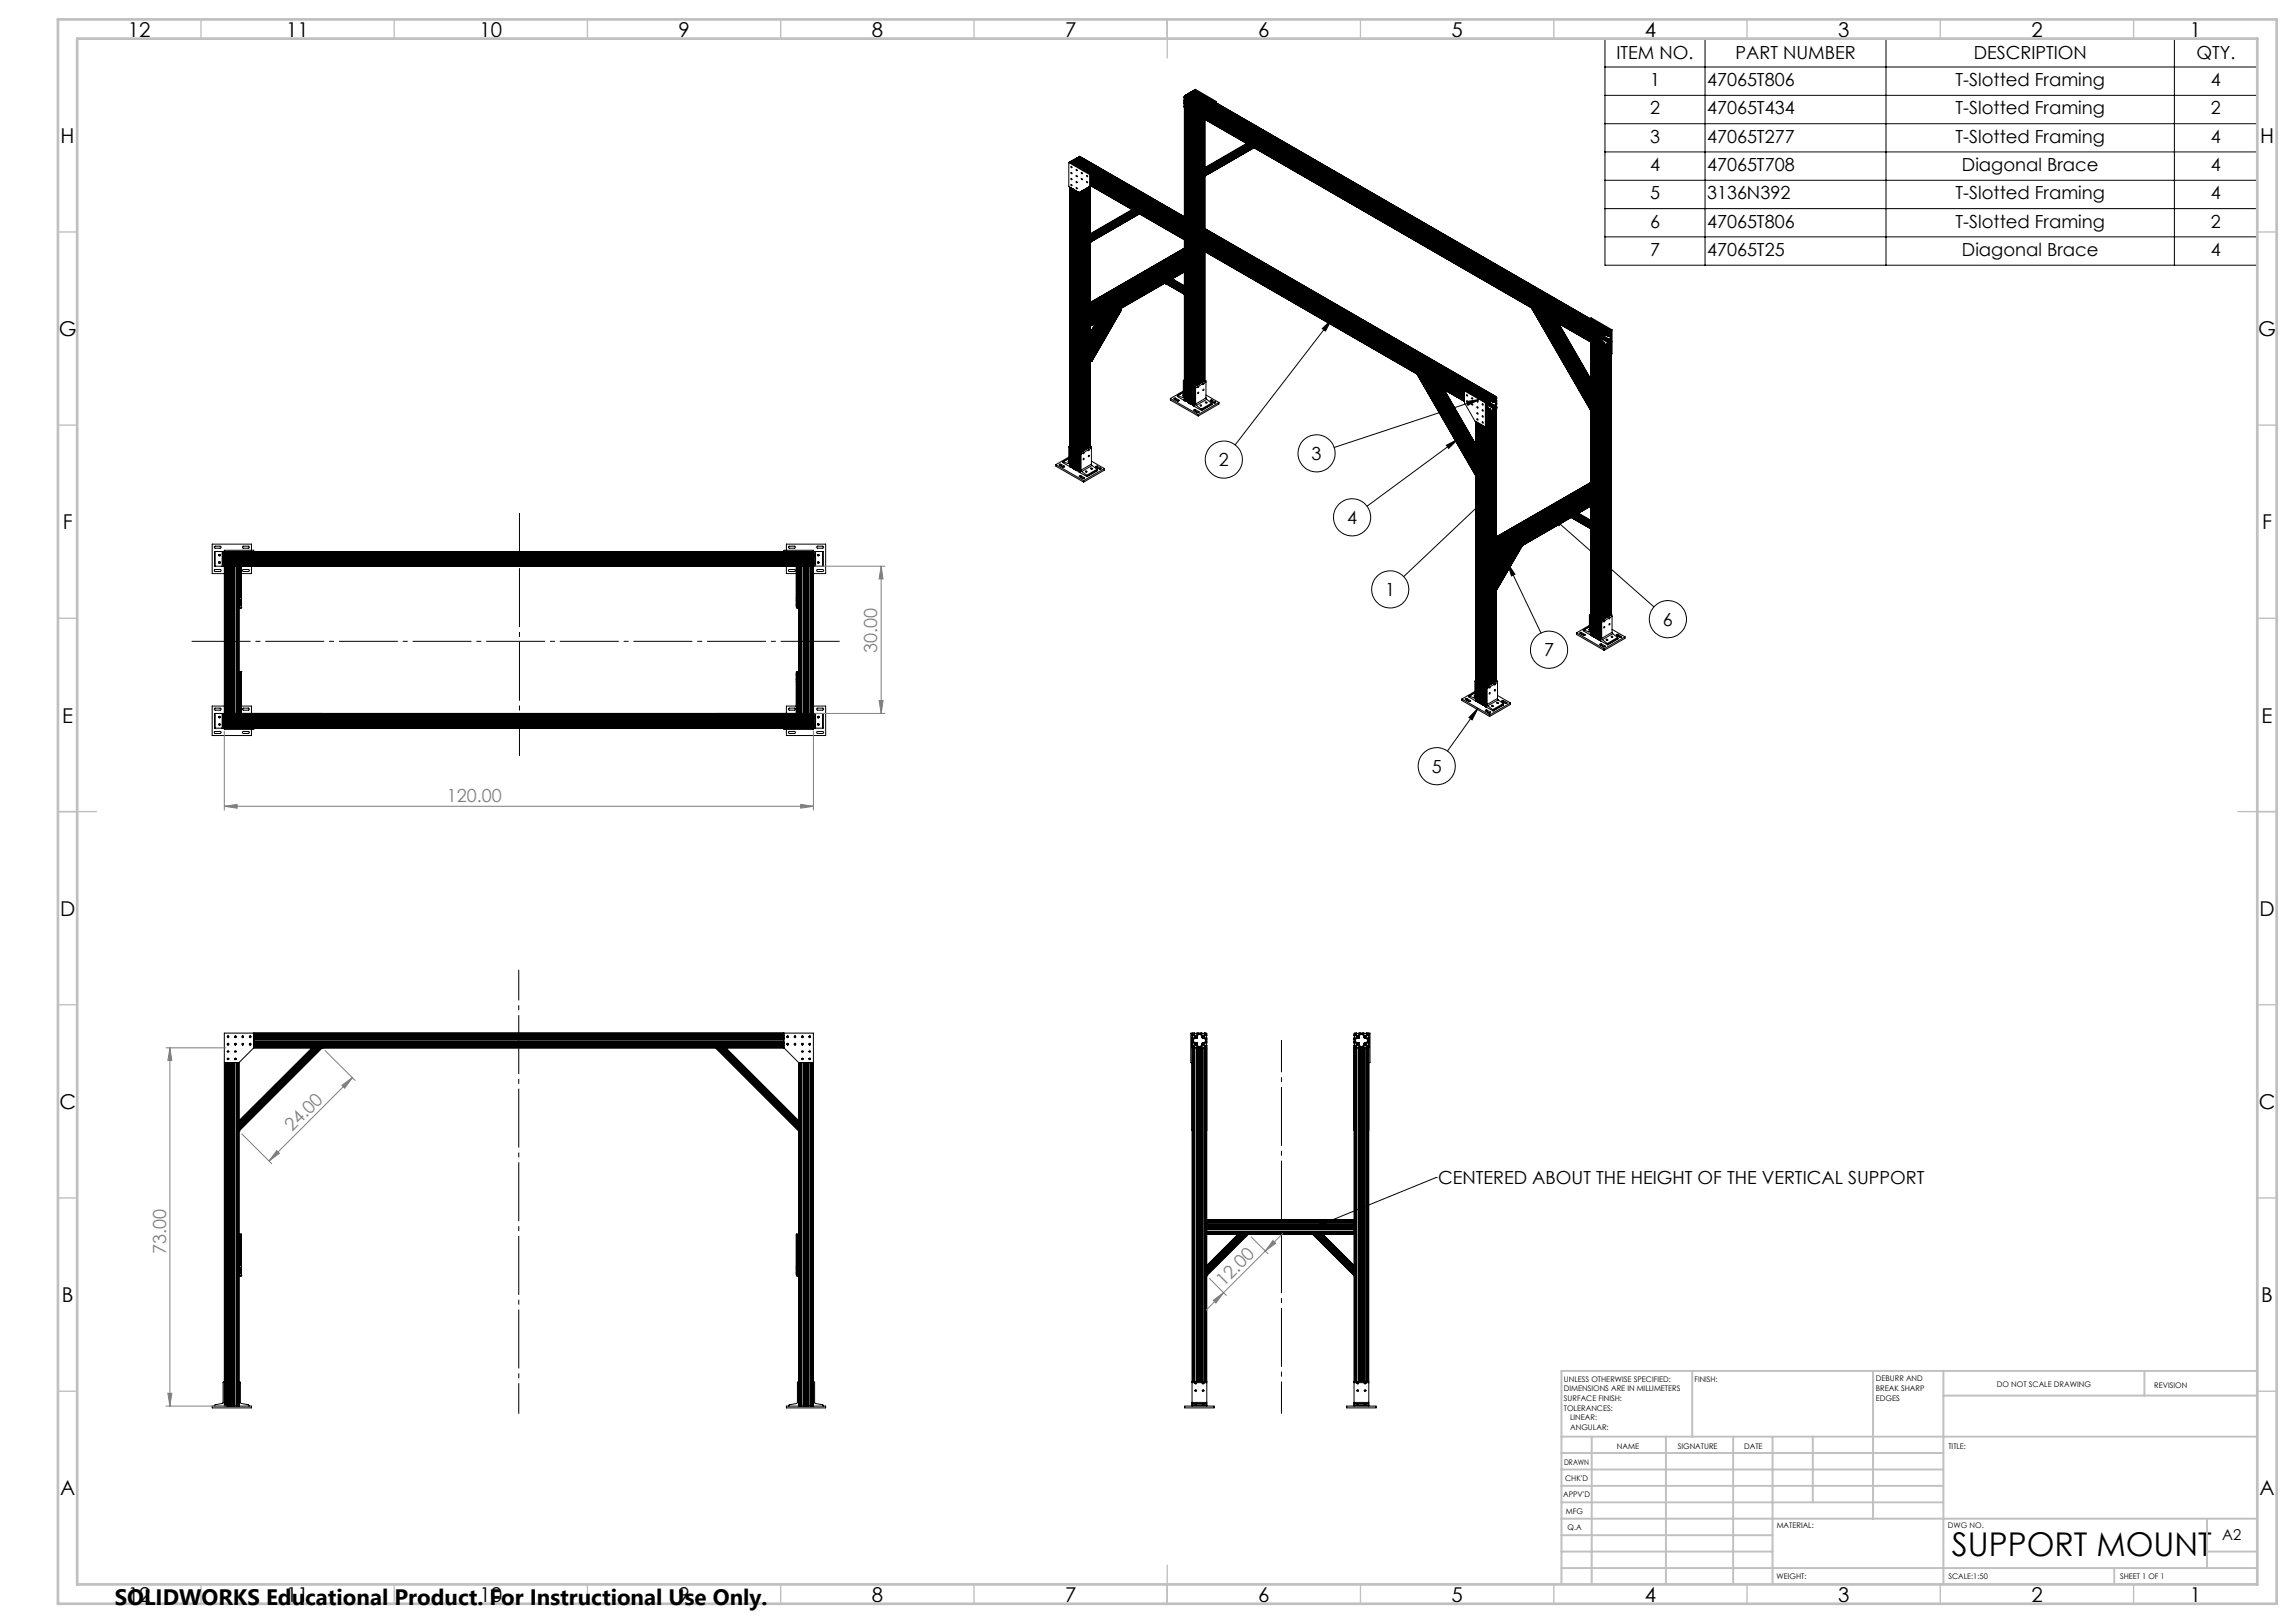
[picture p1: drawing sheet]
<svg xmlns="http://www.w3.org/2000/svg" width="594mm" height="420mm" viewBox="0 0 594 420" stroke-linecap="round" stroke-linejoin="round" font-family="sans-serif">
<defs><g id="words">
<text font-size="8.5" x="505" y="402.7">SUPPORT MOUNT</text>
<text font-size="5.8" x="29.7" y="415.3">SOLIDWORKS Educational Product. For Instructional Use Only.</text>
<g font-size="5.3">
<text x="33.1" y="9.5">12</text>
<text x="74.1" y="9.5">11</text>
<text x="124.1" y="9.5">10</text>
<text x="175.5" y="9.5">9</text>
<text x="225.5" y="9.5">8</text>
<text x="275.5" y="9.5">7</text>
<text x="325.5" y="9.5">6</text>
<text x="375.5" y="9.5">5</text>
<text x="425.5" y="9.5">4</text>
<text x="475.5" y="9.5">3</text>
<text x="525.5" y="9.5">2</text>
<text x="566.5" y="9.5">1</text>
<text x="15.7" y="37">H</text>
<text x="584.7" y="37">H</text>
<text x="15.2" y="87">G</text>
<text x="584.2" y="87">G</text>
<text x="16.2" y="137">F</text>
<text x="585.2" y="137">F</text>
<text x="16.1" y="187">E</text>
<text x="585.1" y="187">E</text>
<text x="15.5" y="237">D</text>
<text x="584.5" y="237">D</text>
<text x="15.4" y="287">C</text>
<text x="584.4" y="287">C</text>
<text x="16" y="337">B</text>
<text x="585" y="337">B</text>
<text x="15.5" y="387">A</text>
<text x="584.5" y="387">A</text>
<text x="33.1" y="414.5">12</text>
<text x="74.1" y="414.5">11</text>
<text x="124.1" y="414.5">10</text>
<text x="175.5" y="414.5">9</text>
<text x="225.5" y="414.5">8</text>
<text x="275.5" y="414.5">7</text>
<text x="325.5" y="414.5">6</text>
<text x="375.5" y="414.5">5</text>
<text x="425.5" y="414.5">4</text>
<text x="475.5" y="414.5">3</text>
<text x="525.5" y="414.5">2</text>
<text x="566.5" y="414.5">1</text>
</g>
<g font-size="4.7">
<text x="418.2" y="15.3">ITEM NO.</text>
<text x="449" y="15.3">PART NUMBER</text>
<text x="510.6" y="15.3">DESCRIPTION</text>
<text x="568.2" y="15.3">QTY.</text>
<text x="426.9" y="22.2">1</text>
<text x="441.6" y="22.2">47065T806</text>
<text x="505.9" y="22.2">T-Slotted Framing</text>
<text x="572" y="22.2">4</text>
<text x="426.9" y="29.6">2</text>
<text x="441.6" y="29.6">47065T434</text>
<text x="505.9" y="29.6">T-Slotted Framing</text>
<text x="572" y="29.6">2</text>
<text x="426.9" y="36.9">3</text>
<text x="441.6" y="36.9">47065T277</text>
<text x="505.9" y="36.9">T-Slotted Framing</text>
<text x="572" y="36.9">4</text>
<text x="426.9" y="44.2">4</text>
<text x="441.6" y="44.2">47065T708</text>
<text x="507.6" y="44.2">Diagonal Brace</text>
<text x="572" y="44.2">4</text>
<text x="426.9" y="51.5">5</text>
<text x="441.6" y="51.5">3136N392</text>
<text x="505.9" y="51.5">T-Slotted Framing</text>
<text x="572" y="51.5">4</text>
<text x="426.9" y="58.9">6</text>
<text x="441.6" y="58.9">47065T806</text>
<text x="505.9" y="58.9">T-Slotted Framing</text>
<text x="572" y="58.9">2</text>
<text x="426.9" y="66.2">7</text>
<text x="441.6" y="66.2">47065T25</text>
<text x="507.6" y="66.2">Diagonal Brace</text>
<text x="572" y="66.2">4</text>
<text x="339.3" y="119">3</text>
<text x="315.3" y="120.6">2</text>
<text x="348.5" y="135.6">4</text>
<text x="358.4" y="154.2">1</text>
<text x="430.2" y="161.9">6</text>
<text x="399.5" y="169.8">7</text>
<text x="370.4" y="200">5</text>
<text x="372.1" y="306.5">CENTERED ABOUT THE HEIGHT OF THE VERTICAL SUPPORT</text>
</g>
<g font-size="4.7" fill="#808080">
<text x="227" y="168.9" transform="rotate(-90 227 168.9)">30.00</text>
<text x="115.6" y="207.6">120.00</text>
<text x="75.6" y="293.1" transform="rotate(-45 75.6 293.1)">24.00</text>
<text x="43" y="324.5" transform="rotate(-90 43 324.5)">73.00</text>
<text x="316.6" y="333" transform="rotate(-45 316.6 333)">12.00</text>
</g>
<text font-size="3.9" x="574.9" y="398.5">A2</text>
<g font-size="2">
<text x="404.6" y="357.6">UNLESS OTHERWISE SPECIFIED:</text>
<text x="438.4" y="357.6">FINISH:</text>
<text x="485.3" y="357.5">DEBURR AND</text>
<text x="485.3" y="360">BREAK SHARP</text>
<text x="516.6" y="359">DO NOT SCALE DRAWING</text>
<text x="557.3" y="359.2">REVISION</text>
<text x="404.6" y="360.1">DIMENSIONS ARE IN MILLIMETERS</text>
<text x="404.6" y="362.6">SURFACE FINISH:</text>
<text x="404.6" y="365.1">TOLERANCES:</text>
<text x="485.3" y="362.5">EDGES</text>
<text x="406.2" y="367.6">LINEAR:</text>
<text x="406.2" y="370.1">ANGULAR:</text>
<text x="418.3" y="375">NAME</text>
<text x="434" y="374.9">SIGNATURE</text>
<text x="451.2" y="374.9">DATE</text>
<text x="504.1" y="374.9">TITLE:</text>
<text x="404.6" y="379.1">DRAWN</text>
<text x="404.9" y="383.3">CHK'D</text>
<text x="404.4" y="387.4">APPV'D</text>
<text x="405.1" y="391.8">MFG</text>
<text x="405.5" y="396">Q.A</text>
<text x="459.6" y="395.5">MATERIAL:</text>
<text x="504" y="395.5">DWG NO.</text>
<text x="459.6" y="408.5">WEIGHT:</text>
<text x="504.1" y="408.6">SCALE:1:50</text>
<text x="548.5" y="408.6">SHEET 1 OF 1</text>
</g>
</g></defs>
<g fill="none" stroke="#000" stroke-width=".26">
<path d="M415.2 10h168.8v58.6h-168.8zM415.2 17.3h168.8M441.1 10v58.6M487.9 10v58.6M562.5 10v58.6M306.4 25.3v.1M306.4 26.9v.1M306.4 25.3l107.8 62.3M306.4 26.9l107.8 62.3M306.4 25v.2M306.4 25.8v.1M306.4 26v.2l107.7 62.2"/>
<path d="M306.4 26.3v.2M306.4 26.6v.2l107.7 62.2M306.4 26.9h.1M306.4 27.4h.1M306.4 27.5v.2l107.7 62.3M306.4 25l107.7 62.3M306.4 25.2l107.7 62.2M306.4 25.8l107.7 62.2M306.4 25.9l107.7 62.2M306.4 26l107.7 62.2M306.4 26.3l107.7 62.2M306.4 26.5l107.7 62.2"/>
<path d="M306.4 26.6l107.7 62.2M306.4 26.9l107.7 62.2M306.4 27.4l107.7 62.2M306.4 27.5l107.7 62.2M306.4 25h.1M306.4 25.2v.1M306.4 25.9v.1M306.4 26.2v.1M306.4 26.5v.1M306.4 26.8v.1M306.4 27.5h.1M306.4 27.7v.2"/>
<path d="M306.4 25l107.7 62.2M306.4 25.7v.1M306.4 27.3v.1M306.4 28h.1M306.4 27.9v.1M306.4 25.7l107.9 62.2M306.4 27.3l107.9 62.2M306.4 27.9l107.8 62.1M306.4 27.9l.1 28.2M306.4 25.7h.1M306.4 27.3h.1M306.4 27.9h.1"/>
<path d="M306.5 25.7h.1M306.5 27.3h.1M306.5 24.8l-.1 .2M306.5 24.8l107.8 62.2M306.5 28v28.1M306.5 28l.2 .1M306.6 24.7l-.1 .1M306.6 24.7l107.7 62.2M306.6 24.7l.1-.1 107.8 62.2M306.7 28.1l.1 .1M306.7 25.6l-.1 .2M306.7 27.2l-.1 .2"/>
<path d="M306.7 28.1v28.2M306.8 24.6h.1M306.8 28.2h.2v28.2M306.8 28.2v28.1M306.8 24.6l107.8 62.2M306.8 24.6l107.9 62.2M307.2 24.5h.1M307.2 24.5l107.8 62.2M307.2 24.4v.1M307.2 24.4l107.7 62.2M307.2 24.3v.1M307.2 28.3v28.2"/>
<path d="M307.2 24.3l107.8 62.2M307.3 28.5h.1M307.3 28.5v28.1M307.3 28.3v.2M307.3 24.3h-.1M307.3 24.6l-.1 .1M307.3 28.5l.3 .1M307.4 24.3h-.1M307.4 24.3l107.7 62.1M307.4 24.3l.1-.2 107.8 62.3M307.6 28.6v.1M307.6 28.6v28.1"/>
<path d="M307.6 24.1v.1M307.6 24.1l107.8 62.2M307.6 28.7l.2 .1M307.6 28.7v28.1M307.8 28.8h.1M307.8 28.6v.1M307.8 28.7h.1M307.8 28.8v28.1M307.8 24l107.8 62.2M307.8 24l-.2 .1M307.9 23.9v.1M307.9 23.9l.2-.1 107.7 62.3"/>
<path d="M307.9 23.9l107.8 62.3M307.9 28.8l.2 .1M307.9 28.8v28.1M308.1 28.9l.1 .1M308.1 28.9v28.1M308.2 23.8l-.1 .1M308.2 23.8l107.8 62.2M308.2 29h.1M308.2 29v28.1M308.3 28.9l-.1 .1M308.4 29v28.2M308.5 23.7h.1"/>
<path d="M308.5 23.7l107.8 62.2M308.5 23.7l107.8 62.1M308.6 29.1v28.2M308.6 23.5l-.1 .2M308.6 29.2v28.1M308.6 23.5l107.8 62.2M308.6 29.2h.1M308.6 29.2l.1 .1M308.6 29.1v.1M308.6 23.5h.1M308.7 23.8l-.1 .2M308.7 23.5h.1"/>
<path d="M308.7 23.5l107.8 62.2M308.7 23.5l.2-.1 107.7 62.2M308.7 29.3l.2 .1M308.7 29.3v28.1M308.9 29.4h.1M308.9 29.4v28.1M309 23.3l-.1 .1M309 23.3v.1M309 23.3l107.8 62.3M309 29.4h.1M309 29.4v28.2M309.1 23.3v.1"/>
<path d="M309.1 23.3l.2-.2 5.4 3.2M309.1 23.3l5.4 3.1M309.1 29.4h.1M309.2 29.4l-.1 15.5M309.2 29.5v15.3M309.4 29.6v15.1M309.5 29.6v15M309.6 29.7l-.1 14.9M309.8 29.8v14.7M310 29.9v14.5M310.1 29.9v14.4M310.2 30.1v14.1"/>
<path d="M310.3 30.1v14.1M310.5 30.2v13.8M310.6 30.3v13.7M310.8 30.4v13.5M310.9 30.4v13.4M311.1 30.6v13.1M311.3 30.7v12.9M311.4 30.7v12.9M311.6 30.9v12.5M311.7 30.9v12.5M311.7 31v.1M311.9 31l-.2 .1"/>
<path d="M314.5 26.4v.1M314.7 26.3l-.2 .1M314.7 26.3v.3M322.5 37.1v.2M322.5 37.1v.1M322.5 37.1l-13.4 7.8M322.5 37.1h.1M322.5 37.3h.1M322.5 37.3l-13.4 7.7M322.6 37.3l.3 .2M322.6 37.3l-13.5 7.8M322.9 37.5h.1"/>
<path d="M322.9 37.5l-13.8 8M322.9 37.5l.2 .1M323.1 37.6h.1M323.1 37.6l-14 8.1M323.2 37.6h.1M323.2 37.6l-14.1 8.1M323.3 37.6l-14.2 8.1M323.3 37.6h.1M323.4 37.6l-13.9 7.9v.4M323.5 37.7h.1M323.5 37.7v.2M323.5 37.7l-13.7 8"/>
<path d="M323.6 37.8v.1M323.6 37.8l-14.5 8.5M323.6 37.8h.1M323.6 37.9l.1 .1M323.6 37.9l-14.5 8.4M323.7 38h.1M323.7 38l-14.6 8.4M323.8 38l.3 .2M323.8 38l-14.7 8.5M324.1 38.2h.1M324.1 38.2l-15 8.6M324.1 38.2h.3"/>
<path d="M324.1 38.2l-15 8.7M324.4 38.2l-15.2 8.8M324.4 38.2l-11.9 6.9M415.2 24.7h168.8M415.2 32h168.8M415.2 39.3h168.8M276.5 42.1v6.2l2.7 1.5M276.5 42.1l.2-.2 5.4 3.1M276.5 42.1l5.4 3.1M276.8 48.5v72.2M276.8 48.5v72.3M276.9 41.9l-.1 .1"/>
<path d="M276.9 41.9l107.7 62.2M276.9 48.5v72.3M276.9 41.8v.1M276.9 41.8l107.8 62.3M276.9 41.8l.2-.1 107.7 62.2M277.1 47.7l.2 .4-.2-.1zM277.1 48.6v72.3M277.2 41.7l-.1 .1M277.2 48.7v72.3h.2v-72.2M277.2 41.7l107.7 62.2M277.2 41.7h.1M277.2 41.7l107.8 62.2"/>
<path d="M277.6 41.6h.1M277.6 41.6l107.7 62.2M277.6 41.5v.1M277.6 41.5l107.7 62.2M277.6 41.4v.1M277.6 48.9v72.4M277.6 41.4l107.8 62.2M277.7 41.7l-.1 .2M277.7 49v72.3M277.7 41.4h.1M277.7 41.4l107.8 62.2M277.7 41.4l.2-.1 107.8 62.2"/>
<path d="M277.9 49.1v72.3M278 41.2l-.1 .1M278 41.2l107.7 62.3M278 41.2l.2-.1 107.8 62.2M278 49.1v72.4M278.2 49.3v72.3M278.3 41l-.1 .1M278.3 41l107.7 62.3M278.3 41l.1-.1 107.8 62.3M278.4 46.9l.3 .4-.3-.1zM278.4 48.5l.2 .1v.3zM278.4 49.4v72.3"/>
<path d="M278.5 40.9v.1M278.5 40.9l107.8 62.2M278.5 49.4l.1 72.4M278.6 40.9h.1M278.6 40.9l107.8 62.2M278.6 40.9h-.1M278.6 49.4v72.4M278.7 49.5v72.3h-.1M278.9 40.8h.1M278.9 40.8l107.8 62.2M278.9 49.7l.1 72.3M279 40.7l-.1 .1"/>
<path d="M279 40.7l107.7 62.2M279 40.7l107.8 62.2M279 49.7v72.3M279 40.9l-.1 .2M279.1 40.6l-.1 .1M279.1 40.6l107.7 62.2M279.1 40.6l.1-.1 107.8 62.2M279.1 49.8v72.3M279.3 49.8v72.4M279.3 40.4v.1M279.3 40.4l.1 .1M279.3 40.4l107.8 62.3"/>
<path d="M279.3 49.8v72.5M279.5 49.7v12.3M279.6 49.6v12.3M279.8 49.5v12.3M279.9 49.5v12.3M279.9 49.4v12.3M280.1 49.3v12.3M280.3 49.2v12.3M280.4 49.2v12.3M280.4 49.1v12.3M280.6 49v12.3M280.7 49v12.3"/>
<path d="M280.9 48.9v12.3M281 48.8v12.3M281.1 47l.2 .1v.2zM281.1 48.7v12.3M281.2 48.7v12.3M281.3 48.7v12.2M281.5 48.5v12.3M281.7 48.4v12.3M281.8 48.3v12.4M281.9 45.2v15.4M282 48.2v12.3M282.1 48.2l-.1 12.3"/>
<path d="M282.1 45.6l96.8 55.9M282.1 45.9l96.8 55.9M282.1 47.2l96.8 55.8M282.1 47.4l96.8 55.9M282.1 48l96.8 55.9M282.1 45v3.2M282.1 45l-.2 .2M282.1 48.2l-2.9 1.6M282.1 45.2l96.9 55.9M282.1 45.3l96.8 55.9M282.1 45.5l96.8 55.8M282.1 45.5l96.8 55.9"/>
<path d="M282.1 46.1l96.8 55.9M282.1 46.2l96.8 55.8M282.1 46.4l96.8 55.9M282.1 46.5l96.8 55.8M282.1 46.7l96.8 55.9M282.1 46.8l96.8 55.9M282.1 47l96.8 55.9M282.1 47.1l96.8 55.9M282.1 47.6l96.8 55.9M282.1 47.7l96.8 55.9M282.1 47.9l96.8 55.9M282.1 47.5l96.8 55.8"/>
<path d="M292.8 54.2l.1 .2M292.8 54.2l.1 .1M292.8 54.2l-13.3 7.8M292.8 54.2h.1M292.9 54.4h.1M292.9 54.4l-13.5 7.7M292.9 54.4l.3 .2M292.9 54.4l-13.5 7.8M293.2 54.6h.1M293.2 54.6l-13.8 8M293.3 54.6l.1 .1M293.3 54.6l-13.9 8"/>
<path d="M293.4 54.7h.2M293.4 54.7l-14 8.1M293.6 54.7h.1M293.6 54.7l-14.1 8.1M293.7 54.7l-13.8 7.9M293.9 54.8v.2M293.9 54.8h.1M293.9 54.8l-13.7 8M294 54.9v.1M294 54.9l-14.6 8.5M294 54.9h.1M294 55l.1 .1"/>
<path d="M294 55l-14.6 8.4M294.1 55.1h.1M294.1 55.1l-14.7 8.5M294.2 55.1l.2 .2M294.2 55.1l-14.8 8.6M294.4 55.3h.1M294.4 55.3l-15 8.6M294.5 55.3h.2M294.5 55.3l-15.1 8.7M294.7 55.3h.1M294.8 55.3l-15.3 8.9M294.8 55.3l-11.9 6.9"/>
<path d="M309.1 46.9v.1M309.1 46.8v.1M309.1 46.4v.1M309.1 45.7h.1M309.1 45.5h.1M309.1 45v.1M309.1 45.1v.4M309.1 45.5v.2M309.1 46.3v.1M309.1 46.5v.3M309.1 44.9v.1M309.1 47l.1 10.7"/>
<path d="M309.1 47h.1M309.2 45.7l-.1 .5M309.2 45.7v.4M309.2 47v10.7M309.4 45.6v.4M309.4 46.9v10.9M309.5 46.8v11M309.6 46.8v11.1M309.7 45.7v.1M309.7 45.7l-.2 .3M309.8 46.7v11.3M309.8 45.7h.1"/>
<path d="M309.8 45.7v.1M309.8 45.7h-.1M310 46.6v11.5M310 46.5v11.6M310.1 46.5v11.7M310.2 46.4v11.9M310.3 46.4v11.9M310.5 46.3v12.1M310.6 46.2v12.3M310.8 46.1v12.5M310.8 46.1l.1 12.5M310.9 46v12.6"/>
<path d="M311.1 45.9v12.9M311.3 45.8v13.1M311.4 45.7v13.2M311.6 45.6v13.5M311.6 45.6h.1M311.7 45.6v13.5M312.1 45.3l-.5 .3M415.2 46.7h168.8M415.2 54h168.8M279.4 64l.1 .2M279.4 63.9v.1M279.4 63.6v.1"/>
<path d="M279.4 62.8h.1M279.4 62.6h.1M279.4 62.1v.1M279.4 62.2v.4M279.4 62.6v.2M279.4 63.4v.2M279.4 63.7v.2M279.5 64.2h.1M279.5 62l-.1 .1M279.5 62.8h.1M279.5 62.8v.5M279.5 64.2v52.9"/>
<path d="M279.6 62.8v.4M279.6 64.1v52.9M279.8 62.7v.4M279.8 64v52.9M279.9 62.7v.3M279.9 63.9v53M280.1 62.8v.2M280.1 62.8l-.2 .3M280.1 63.8v52.9M280.2 62.8h.1M280.2 62.8v.1M280.2 62.8h-.1"/>
<path d="M280.3 63.7v52.9M280.4 63.7v52.9M280.4 63.6v53M280.6 63.5v53M280.7 63.5v52.9M280.9 63.4v52.9M281 63.3v53M281.1 63.2v53M281.2 63.2v52.9M281.3 63.1v53M281.5 63v52.9M281.7 62.9v52.9"/>
<path d="M281.8 62.8v53M281.9 62.7v53M282 62.7h.1M282 62.7v52.9M282.1 62.7l-.1 52.9M282.5 62.4l-.5 .3M289.7 80h.1M301.4 73.3l5.5 3.1M301.4 73.3l.3 .1M301.4 73.3l.4 .2M301.6 73.3l.2 .2M301.6 73.3l.1 .1"/>
<path d="M301.6 73.1l.2 .1zM301.7 73.4l.1 .1M301.7 73.4h.1M301.7 73l.2 .1M301.8 73.5h.1M301.8 73.5l7.6 4.3M301.8 73.2h.1M301.9 73.1l-.1 .1M301.9 73.1h-.2l.1 .1M301.9 72.9v.2M302 73.4l-.2 .1M302 73.4l7.5 4.3"/>
<path d="M302.1 73.4h-.1M302.1 73.4l7.4 4.3M302.1 73.1l.1 .1M302.2 72.9l-.1 .2M302.2 72.9l.2 .1M302.3 72.8l-.1 .1M302.3 72.8l.2 .1M302.4 73.3l-.3 .1M302.4 73l-.3 .1M302.4 73h.1M302.4 73.2v.1M302.4 73.2l7.1 4.2-7.1-4.1"/>
<path d="M302.5 72.9l-.1 .1M302.5 72.7l6.6 3.8M302.5 72.7l-.2 .1M302.5 72.9l.1 .1M302.5 73h.1M302.5 73.1l-.1 .1M302.6 73l-.1 .1M302.6 73l6.9 4.1-7-4M302.6 72.9h-.1M302.6 73v.1M302.6 73l6.1 3.5M302.7 72.6l-.2 .1"/>
<path d="M302.7 72.6l.3 .1M302.9 72.8h.1M302.9 72.8l6.5 3.7M303 72.7l-.1 .1M303 72.8l6.5 3.7M303 72.3l.2 .1M303.1 72.3l.1 .1M303.1 72.8h-.1M303.1 72.5l.1 .1M303.1 72.8l6.4 3.7M303.1 72.5l-.4 .1M303.2 72.4h.1"/>
<path d="M303.2 72.6l-.2 .1M303.2 72.4h-.4M303.2 72.7l-.1 .1M303.3 72.7h-.1M303.3 72.7l6.2 3.7-6.3-3.7M303.3 72.2h.2M303.4 72.2h.1M303.5 72.2l.1 .1M303.6 72.5l5.9 3.4M303.6 72.5l-.3 .2M303.6 72.3l.1 .1M303.7 72.5h-.1"/>
<path d="M303.7 72.5l5.8 3.4M303.7 72.4v.1M303.7 72.4l5.7 3.3M306.4 62.1l.1 2.2M306.4 70.3v3.7M306.4 76.1l.1 27.6M306.5 64.3h.1M306.5 64.3l-24.4 14M306.5 62.1v2.2M306.5 70.3v3.7M306.5 76.2v27.5l.2 .1M306.5 64.3l-24.4 14.1"/>
<path d="M306.5 64.3l.2 .1M306.7 64.4l.1 .1M306.7 64.4l-24.6 14.3M306.7 62.2v2.2M306.7 64.7v.1M306.7 70.2v3.9M306.7 76.3v27.5M306.8 64.5l.1 .1-24.8 14.3M306.8 76.4v27.5h.2v-27.4M306.8 64.4l-24.7 14.3M306.8 62.3v2.2M306.8 64.7v.2l-.1-.2"/>
<path d="M306.8 70.1v4.1M306.8 64.5l-24.7 14.3M306.9 76.4h.1M307 62.4v2.4M307 70v4.3M307.2 62.5l.1 2.2M307.2 76.6l.1 27.6M307.2 69.9v4.5M307.3 64.7v.1M307.3 64.7h.1M307.3 64.7l-25.2 14.6M307.3 62.6v2.1"/>
<path d="M307.3 69.9v4.6M307.3 76.6v27.6M307.3 64.8l.3 .1M307.3 64.8l-25.2 14.6M307.3 76.7v27.5l.3 .1M307.3 62.6v2.2M307.3 69.8v4.7M307.6 64.9h.1M307.6 64.9l-25.5 14.7M307.6 62.7v2.2M307.6 69.7v4.9M307.6 76.8v27.5"/>
<path d="M307.6 64.9l.2 .1M307.6 64.9l-25.5 14.8M307.6 76.8v27.6l.2 .1M307.6 62.8v2.1M307.8 65v.1M307.8 65l-25.7 14.9M307.8 62.9v2.1M307.8 69.6v5.1M307.8 77v27.5M307.9 65.1l.2 .1M307.9 65.1l-25.8 14.9M307.9 77v27.5l.2 .1"/>
<path d="M307.9 62.9v2.2M307.9 69.5v5.3M308.1 65.2h.1M308.1 63v2.2M308.1 65.5h.1M308.1 69.4v5.5M308.1 77.1v27.5M308.1 65.2l-26 15M308.2 65.2l-26.1 15.1M308.2 65.2h.1M308.2 63.1v2.1M308.2 65.5v.2"/>
<path d="M308.2 69.3v5.6M308.2 77.1v27.6M308.2 65.2v.2l-26.1 15.1M308.2 65.5v.2l-.2-.2M308.2 77.2v27.5M308.4 77.2v27.5h-.2M308.4 63.2v2.4M308.4 69.2v5.9M308.6 77.4v27.5M308.6 63.3v2.2M308.6 69.1v6.1M308.6 65.5h.1"/>
<path d="M308.6 65.5l.1 .1M308.6 65.5l-26.5 15.3M308.6 66.6l.2 .2M308.6 68.1l.2 .2M308.7 76.5l-.1 .1M308.7 76.5l.1 .1M308.7 65.6l-26.6 15.3M308.7 65.6l.2 .1M308.7 63.4v2.2M308.7 66.5v.1M308.7 68.1v.1M308.7 69v6.3"/>
<path d="M308.7 77.5v27.5l.2 .1M308.8 76.6l.1 .1M308.8 76.6l.3 .1M308.9 65.7h.1M308.9 63.5v2.2M308.9 66.4v.3M308.9 68v.2M308.9 68.9v6.5M308.9 77.6v27.5M308.9 65.7l-26.8 15.4M308.9 66.7l.2 .1M308.9 68.2l.2 .2"/>
<path d="M308.9 66.7l-26.8 15.4M308.9 68.2l-26.8 15.5M309 63.6v2.1M309 66.4v.3M309 67.9v.3M309 68.9v6.5M309 77.6v27.5M309 65.7l.1 .1M309 66.3v.4M309 68.8v6.6M309 65.7l-26.9 15.6M309 65.9l.1 .1"/>
<path d="M309 66.2l.1 .1M309 66.8l.1 .1M309 67.2h.1M309 67.4l.1 .1M309 67.8h.1M309 68.4l.1 .1M309 68.7h.1M309 66.3l-26.9 15.6M309 67.9l-26.9 15.5M309 68.8l-26.9 15.6M309.1 76.3v.2M309.1 76.7v.1"/>
<path d="M309.1 66.3h.1M309.1 66.3h-.1M309.1 66.8h.1M309.1 67.9h-.1M309.1 68.8h-.1M309.1 65.8l-27 15.6M309.1 66v.2l-27 15.5M309.1 66.9v.2l-27 15.6M309.1 67.2v.2l-27 15.6M309.1 67.5v.2l-27 15.6M309.1 67.8v.1M309.1 68.4h.1"/>
<path d="M309.1 68.5v.2l-27 15.5M309.1 68.7v.1M309.1 76.5v.2M309.1 66l-27 15.5M309.1 66.3l-27 15.5M309.1 66.8l-27 15.6M309.1 66.9l-27 15.6M309.1 67.2l-27 15.5M309.1 67.5l-27 15.6M309.1 67.8l-27 15.6M309.1 68.4l-27 15.5M309.1 68.5l-27 15.5"/>
<path d="M309.1 68.7l-27 15.6M309.1 68.8l-27 15.5M309.1 63.6v11.9M309.1 76.4v.5M309.1 77.7v22.3M309.2 63.7v11.9M309.2 76.4v.5M309.2 77.8v22.1M309.4 77.8v.1M309.4 75.7l.1 .2M309.4 76.5h.1M309.4 63.8v11.9"/>
<path d="M309.4 76.5v.5M309.4 77.9v21.9M309.5 76.5h.1M309.5 77.7l-.1 .2M309.5 63.8v36M309.6 63.9l-.1 35.9M309.8 64v35.6M310 64.1v35.4M310.1 64.2v35.3M310.2 64.3v35.1M310.3 64.3v35M310.5 64.4v34.8"/>
<path d="M310.6 64.5v34.6M310.8 64.6v34.4M310.9 64.6v34.4M311.1 64.8v34M311.3 64.9v33.8M311.4 64.9v33.8M311.6 65v33.6M311.6 65.1v33.4M311.7 65.1v33.4M396.3 79.7l.1 .2M396.3 79.8l15.1 26.3M396.3 79.7h.1"/>
<path d="M396.4 79.9l.3 .2M396.4 79.9l15 26M415.2 61.3h168.8M282.1 92.6l.2 .4M282.1 82.3h.1M282.1 83.8v.1M282.1 81.3v.1M282.1 80.8l26.5-15.3zM282.1 91.2l.1 .1M282.1 93.2l.1 .1M282.1 92.2l.1 .2M282.1 81.4v.1"/>
<path d="M282.1 81.7v.1M282.1 81.8v.1M282.1 82.4v.1M282.1 82.7h.1M282.1 83v.1M282.1 83.3v.1M282.1 83.4h.1M282.1 83.9h.1M282.1 83.9v.1M282.1 84.2v.1M282.1 84.3v.1M282.1 81.4h.1"/>
<path d="M282.1 81.5v.2M282.1 81.8h.1M282.1 82.3v.1M282.1 82.5v.2M282.1 82.7v.3M282.1 83.1v.2M282.1 84v.2M282.1 84.3h.1M282.1 92v.2M282.2 91v.1M282.2 93.3l.2 .1M282.2 92.8l-.1 .1"/>
<path d="M282.2 91.3l-.1 .1M282.2 92.4l.1 .4M282.2 92.8l-.1 .2h.1M282.2 93.2v.1M282.2 91.3l.1 .1M282.2 91.3l-.1 .3 .1-.2M282.2 91.1l.2 .1M282.2 91.4h.1M282.3 91.4h-.1M282.3 91.4h.1M282.3 93h-.1M282.3 93h.1"/>
<path d="M282.3 91.7l-.2 .3M282.3 92.8h.1M282.4 91.9h.1M282.4 91.7l.1 .4M282.4 91.7l-.3 .3M282.4 91.7v.2M282.4 91.7h.1M282.4 92.8v.1M282.4 91.2h.1M282.4 93.4h.1M282.4 92.1v-.3l-.3 .4M282.4 92.1h.1"/>
<path d="M282.4 93.3v.1M282.4 92.1l-.2 .3M282.4 92.7l-.1 .1M282.4 92.8h.1M282.5 91.2v.2M282.5 92.6l-.1 .3M282.5 92.1h.1M282.5 92.6h.1M282.5 92.6v.1M282.5 91.4v.1M282.5 91.8v.1M282.5 92.8v.1"/>
<path d="M282.5 93.2l.1 .1M282.5 91.5v.3M282.5 91.9v.2M282.5 92.7v.1M282.5 92.9v.3M282.6 93.3l-.1 .1M283.5 83.6l-1.4 2.4M283.5 83.6l-1.4 2.5M283.6 83.5l-1.5 2.7M284 83.3l-1.9 3.4M284.1 83.2l-2 3.6M284.3 83.1l-2.2 3.9"/>
<path d="M284.5 83l-2.4 4.2M284.6 83l-2.5 4.3M284.9 82.8l-2.8 4.8M285 82.7l-2.9 5.1M285.1 82.7l-3 5.2M285.3 82.6l-3.2 5.5M285.4 82.5l-3.3 5.7M285.7 82.3l-3.6 6.3M285.8 82.3l-3.7 6.4M286.3 82l-4.2 7.2M286.4 81.9l-4.3 7.4M286.7 81.7l-4.6 8.1"/>
<path d="M286.8 81.7l-4.7 8.2M287 81.6l-4.9 8.5M287.2 81.4l-5.1 8.9M287.3 81.4l-5.2 9M287.6 81.2l-5.5 9.5M287.7 81.1l-5.6 9.8M287.9 81.2h.1M287.9 81.2l-5.7 9.8M287.9 81.2l.2 .1M287.9 81.2l-5.7 9.9M288 81l.1 .1M288.1 81.3h.1"/>
<path d="M288.1 81.3l-5.7 9.9M288.1 81.1h.1M288.1 80.9v.1M288.2 81.3l-5.7 9.9M288.2 81.1h.1M288.3 81h.1M288.3 81l-.1 .1M288.3 80.8l-.2 .3M288.3 80.8v.2M288.4 81.3h-.2M288.4 81.3l-5.9 10.1M288.5 81.3h-.1"/>
<path d="M288.5 81.3l-6 10.2M288.5 81h.1M288.7 80.6l-.2 .4M288.7 80.9l-.2 .1M288.7 80.6l-.2 .3M288.7 80.9h.1M288.7 81.1l-.2 .2M288.7 81.1l-6.2 10.7M288.8 81.1h-.1M288.8 81.1l-6.3 10.8M288.9 80.8l-.2 .1M288.9 80.5l-.2 .1"/>
<path d="M288.9 80.8l.1 .1M288.9 80.5l-.2 .4M288.9 80.9l-.4 .1M288.9 80.9h.1M289 80.9v.1M289 81l-.2 .1M289 81l-6.5 11.1M289 80.9l-6.5 11.2M289.1 80.5h-.2M289.1 80.5l-.2 .3M289.3 80.6l-6.9 12M289.3 80.7h.1"/>
<path d="M289.3 80.7l-6.8 11.9M289.4 80.7h.1M289.4 80.7l-6.9 11.9M289.5 80.2l-.1 .1M289.5 80.4h.1M289.5 80.4l-.4 .1M289.5 80.7l-7 12M289.5 80.4l-.1 .2M289.5 80.4v.1M289.6 80.4l-.3 .3M289.6 80.4l-.1 .1M289.6 80.2l-.4 .1"/>
<path d="M289.6 80.2h.1M289.6 80.2l-.2 .1M289.6 80.6l-.1 .1M289.6 80.6l-7.1 12.2M289.7 80.6h-.1M289.7 80.6l-7.2 12.3M289.8 80l.2 .2M289.8 80v.1M289.9 80.4l-.2 .2M289.9 80.4l-7.4 12.8M290 80.2h.1M290 80.4h-.1"/>
<path d="M290 80.4l-7.4 12.9M290.1 80.2h.1M290.1 80.2l-.1 .2M290.1 80.3l-7.6 13.1M306.4 98.4l-.3 .1v4.3l-.1 .1M306.4 98.4h.1M306.4 98.4v5.2M306.4 98.3l-.2 .1M310.1 100l-.2 .1M310.1 100l-.1 .3-.1-.2M311.2 99.3l-1.1 .7M311.4 99.2l-.2 .1"/>
<path d="M311.4 99.2l-.1 .3-.1-.2M311.8 98.5l.2 .3M311.8 98.5h.1M311.8 98.5l-2.7 1.5M312 98.8v4.2M312 98.8l-.6 .4M342.1 85l2.4-2.3-1.6 3zM344.5 82.7l-25 32.4M366.6 96.9l.1 .1M366.6 96.9l15.2 26.3M366.6 96.9h.1M366.7 97h.1"/>
<path d="M366.7 97l15.1 26.1M366.8 97l.2 .2M366.8 97l15 26M367 97.2l.2 .1M367 97.2l14.8 25.5M367.2 97.3h.2M367.2 97.3l14.6 25.2M367.4 97.3l14.4 25.1M367.4 97.3h.1M367.4 97.3l14.4 25M367.8 97.6l14 24.3M367.8 97.5h.1"/>
<path d="M367.8 97.5v.1M367.8 97.6l.1 .1M367.9 97.7l.4 .2M367.9 97.7l13.9 24M368.3 97.9h.1M368.3 97.9l13.5 23.4M368.3 97.9h.2M368.3 97.9l13.5 23.3M368.5 97.9l13.3 23M368.5 97.9h.1M368.7 98l13.1 22.8M369 98.2l12.8 22.2"/>
<path d="M369.1 98.3l12.7 21.9M369.3 98.4l12.5 21.7M369.4 98.4l12.4 21.6M369.5 98.5l12.3 21.3M369.9 98.7l11.9 20.7M370.1 98.8l11.7 20.4M370.3 98.9l11.5 20M370.4 99l11.4 19.8M370.7 99.2l11.1 19.2M370.8 99.3l11 19M371.3 99.5l10.5 18.3M371.4 99.6l10.4 18.1"/>
<path d="M371.7 99.8l10.1 17.5M371.8 99.9l10 17.2M372 99.9l9.8 17.1M372.1 100l9.7 16.9M396.7 80.1h.1M396.7 80.1l14.7 25.5M396.7 80.1l.2 .1M396.9 80.2h.1M396.9 80.2l14.5 25.2M397 80.2l14.5 25.1M397.1 80.2h.1M397.1 80.2l14.4 25"/>
<path d="M397.1 80.2h-.1M397.4 80.5l14 24.3M397.4 80.4v.1M397.4 80.4h.1M397.4 80.5l.1 .1M397.5 80.6l.4 .2M397.5 80.6l13.9 24M397.9 80.8h.1M397.9 80.8l13.5 23.4M398 80.8h.2M398 80.8l13.4 23.3M398.2 80.8h.1"/>
<path d="M398.2 80.8l13.3 23M398.3 80.9l13.2 22.8M398.7 81.1l12.8 22.2M398.8 81.2l12.7 21.9M399 81.3l12.5 21.7M399 81.3l12.5 21.6M399.2 81.4l12.3 21.3M399.5 81.6l12 20.7M399.6 81.6l11.9 20.7M399.8 81.7l11.7 20.3M399.9 81.8l11.6 20M400 81.9l11.5 19.8"/>
<path d="M400.4 82.1l11.1 19.2M400.5 82.1l11 19.1M400.9 82.4l10.6 18.3M401 82.5l10.5 18.1M401.4 82.7l10.1 17.5M401.5 82.7l10 17.3M401.6 82.8l9.9 17.1M401.7 82.8l9.8 17M401.9 83l9.6 16.6M402.2 83.1l9.3 16.1M402.2 83.2l9.3 15.9M402.4 83.3l9.1 15.6"/>
<path d="M402.6 83.4l8.9 15.4M402.7 83.4l8.8 15.2M403.1 83.7l8.4 14.5M403.2 83.7l8.3 14.4M403.3 83.8l8.2 14.1M411.4 82.4v.1M411.4 82.4l5.4 3.1M411.4 82.4l.3-.1 5.4 3.1M411.5 88.6v36.3M411.5 88.6h.1M411.6 88.6v.1M411.6 88.5l-.1 .1"/>
<path d="M411.6 88.7l.2 .1M411.6 88.7v36.3M411.8 88.8h.1M411.8 88.8v36.3M411.9 88.8h.1M411.9 88.8v36.3M411.9 88.8h.1l.1 36.7M412.3 89v36.4M412.4 89.1v.1M412.4 89v.1M412.4 89.1v36.3M412.4 89.2l.2 .1"/>
<path d="M412.4 89.2v36.2M412.6 89.3h.1M412.6 89.3v36.2M412.7 89.3l.2 .1M412.7 89.3v36.3M412.9 89.3h.1M412.9 89.4l.1 .1M412.9 89.4v36.3M413 89.5l.1 .1M413 89.5v36.2M413.1 89.6h.1M413.1 89.6v36.3"/>
<path d="M413.2 89.6h.1M413.2 89.6v36.3M413.2 89.6h.2v36.7M413.6 89.8l.1 36.3M413.7 89.8h.1M413.7 89.9v36.3M413.7 89.9h.1M413.7 89.8v.1M413.8 89.9l.1 .1M413.8 89.9v36.3M413.9 90l.1 .1M413.9 90v36.3"/>
<path d="M414 90.1h.1M414 90.1v36.2M414.1 90.1h.1M414.1 90.1v36.3M414.1 90l.2 .1M414.1 89.7v.3M414.1 89.7h.1M414.1 89.1l.1 .1M414.1 89v.1M414.1 88.7v.1M414.1 88.4v.1M414.1 88.1v.1"/>
<path d="M414.1 87.6h.1M414.1 87.4v.1M414.1 87.2v.1M414.1 87.3v.1M414.1 87.5v.1M414.1 88v.1M414.1 88.2v.2M414.1 88.5v.2M414.1 88.8v.2M414.1 89.1h.1M414.1 89.6v.1M414.2 87.6l.3 .2"/>
<path d="M414.2 89.2l.3 .1M414.2 90.1v70.5M414.2 89.5l-.1 .1M414.2 89.5h.1M414.2 87.9l-.1 .1M414.2 87.9h.1M414.2 90.1h.1M414.3 89.5v.2M414.3 89.1l-.1 .1M414.3 88v.1M414.3 87.5l-.1 .1M414.3 87l-.2 .2"/>
<path d="M414.3 90h.1M414.3 89.6v.1M414.3 87.5l.2 .2M414.3 88.5l.4 .2M414.3 89.1l.2 .1M414.3 90v70.6M414.3 87.3l.2 .1M414.3 88.8l.2 .2M414.3 90v.1M414.3 88.8v.3M414.3 87.3v.2M414.3 86.9v.1"/>
<path d="M414.4 88.3l.6 .3M414.4 88.3l.5 .3M414.4 87l.3 .2M414.4 89.8h.1M414.5 89.9h.1M414.5 89.9l-.2 .1M414.5 86.8l-.2 .1M414.5 89.9v70.6M414.5 89.7h.1M414.5 89.6l.1 .1v-.3l.4 .3-.2-.1v70.6M414.5 89.3l-.2 .4M414.5 87.8l-.2 .3"/>
<path d="M414.5 89.2v.1M414.5 87.7v.1M414.5 87.4v.3M414.5 89v.2M414.5 89.9v70.5M414.6 89.7l.1 .1M414.6 86.8h-.1M414.6 86.8h.1M414.6 89.7l-.1 .1M414.6 89.9h-.1M414.6 89.9v70.5M414.6 89.4l-.1 .4"/>
<path d="M414.6 87.9l-.3 .7 .4 .1M414.6 86.9l.3 .2M414.6 89.4l.3 .2M414.6 87.9l1.3 .7M414.7 89.8h.1M414.7 89.8l-.1 .1M414.7 86.8l-.3 .3 .3 .1M414.7 86.8l.3 .2M414.7 89.3l.3-.1 .1 .2M414.7 89.3l-.1 .1M414.7 87.8l-.1 .1M414.7 87.8l1.2 .7"/>
<path d="M414.7 89.3l.3 .2M414.8 89.2l.3 .2M414.9 87.6h.1M414.9 88.6h.1M414.9 88.6l.2 .4 .4 .1M414.9 87.1l-.2 .1M414.9 87.6l-.2 .2M414.9 88.6l-.2 .1M414.9 87.6l1 .6M414.9 89.6l.1 .1M414.9 86.6l.2 .1M414.9 89.6h.1"/>
<path d="M415 87l-.1 .1M415 89.5l-.1 .1M415 86.5l-.1 .1M415 89.6v70.5M415 86.5h.1M415 87.4l-.1 .2M415 87.2v.2M415 89.6v.1M415 87.4l1 .6M415 88.8l.5 .3M415 87.4l1.1 .6M415 87.2l1.2 .7"/>
<path d="M415.1 87l-.1 .2M415.1 89.6h.1M415.1 86.7h.1M415.1 87l1.2 .8M415.1 89.6h-.1M415.1 86.4l-.1 .1M415.1 89.4l-.1 .1M415.1 89.6v70.5M415.1 86.7l-.1 .3M415.3 89.5l-.2 .1M415.3 86.4h-.2M415.3 89.4h.1"/>
<path d="M415.3 86.7l.7 .3M415.3 89.5v70.5M415.4 89.4l-.1 .1M415.4 86.3l-.1 .1M415.4 86.6l.5 .3M415.5 86.4l.4 .3M415.6 89.3h.1M415.6 86.2l-.2 .1M415.6 89.2l.1 .1M415.6 89.3v70.5M415.7 89.3l-.3 .1M415.7 86.2h-.1"/>
<path d="M415.8 86.3l.3 .1M415.8 89h.1M415.8 86.1l-.1 .1M415.8 89.2l-.1 .1M415.8 89.2h.1M415.8 88.9h.2M415.9 88.8l.1 .1M415.9 89.2v70.5M415.9 89.1h.1M415.9 89.2l-.3 .1M415.9 89.1l-.1 .1M415.9 88.5v.1"/>
<path d="M415.9 86.9l.1 .1M415.9 86.7l-.4-.3-.4 .6M415.9 88.6l-.4 .5M415.9 86.7v.2M415.9 88.2v.3M415.9 89.1v70.5M416 86l-.2 .1M416 86h.1M416 86.2l-.2 .1 .3 .1M416 88.6l-.2 .4M416 88.9v.1M416 88.9l-.2 .1"/>
<path d="M416 89.1h-.1M416 86.1l.2 .2M416 88.6l.3 .2M416 86v.2M416 89v.1M416 86l.3 .2M416 88l-.1 .2M416 88h.1M416 87l.3-.1 .4 .3M416 87h.1M416.1 88.5l.2-.1 .2 .2M416.1 88.5l-.1 .1"/>
<path d="M416.1 88.5l.2 .2M416.2 86.9l.5 .3M416.2 88.5l.3 .1M416.2 86.3l-.1 .1M416.2 87.9l-.1 .1M416.3 86.2l-.1 .1M416.3 85.9h.1M416.3 88.8h.1M416.3 87.8l-.1 .1M416.3 88.9l-.1 70.6M416.3 88.9l-.3-.2v.2M416.3 85.8v.1"/>
<path d="M416.3 85.9h.2M416.3 88.7v.1M416.4 85.7l-.1 .1M416.4 86.4v.3h.3M416.4 87.9v.3l.3 .1M416.4 88.8h.1M416.4 88.8v70.6M416.4 88l.3 .1M416.4 86.6l.3 .1M416.4 86.4l.3 .2M416.4 88.1l.3 .2M416.4 86.3v.1"/>
<path d="M416.4 87.8v.1M416.5 88.8h.1M416.4 85.9h.1M416.4 86.3l.3 .2M416.4 87.9l.3 .1M416.5 85.7h-.1M416.5 88.8h-.1M416.5 86.2l.3 .2M416.5 87.8l.3 .2M416.5 88.6l-.2 .1M416.5 88.8v70.5M416.5 86.3l.3 .1"/>
<path d="M416.5 85.9l-.2 .3M416.6 86.1h.1M416.6 86l.1 .1M416.6 86h.1M416.6 86l-.2 .3M416.6 85.6l.2 .1M416.6 88.7h.1M416.6 85.6l-.1 .1M416.6 88.7l-.1 .1M416.6 87.5h.1M416.7 86.1h.1M416.7 87.6v.1"/>
<path d="M416.7 87.5l-.3 .3M416.7 86v.1M416.7 86.6v.1M416.7 87.5v.1M416.7 88.1v.2M416.7 88.7v70.5M416.7 87.2l-.4 .6M416.7 88.6h.1M416.7 88.6l-.1 .1M416.7 86.5v.1M416.7 88v.1M416.7 88.6v70.6"/>
<path d="M416.8 86.4v.1M416.8 88h.1M416.8 88.6h.1M416.8 86.4l-.1 .1M416.8 88h-.1M416.8 88.5l-.1 .1M416.8 88.5h.1M416.8 88.6v70.6M416.8 91.7h.1M416.8 86h.1M416.8 87.5h.1M416.8 85.9v.1"/>
<path d="M416.8 86l-.1 .1M416.8 86.6h.1M416.8 86.8v.1M416.8 87.2h.1M416.8 87.4v.1M416.8 87.6l-.1 .1M416.8 88.1v.1M416.8 88.4v.1M416.8 85.5v6.2M417.1 85.4v6.2l-.3 .1M417.1 85.4l-.3 .1M275.1 119.5l-.1 .2 1.7 1"/>
<path d="M275.1 119.5l1.2 .5M276.5 119.8l-.2 .2M276.5 119.3l-.2 .1 .2 .1M276.5 118.6l-1.5 .9M276.5 118.3l-3.3 1.9M276.5 119.9l-.2 .1M276.5 118.7l-1.4 .8M276.7 115.6h.1M276.7 115.6h-.2v4.2M276.7 115.6v5.1M276.8 115.4l-.2 .2M276.8 115.5l-.1 .1"/>
<path d="M279.4 117.1v5.2M279.4 117.1h.1M279.5 117.1l.2 .4M279.7 117.5v4.2M280.2 118.7h.3l-.2 .3zM280.2 117.2l-.5 .3M280.5 117.1l-.3 .1M280.5 117.1l-.2 .3-.1-.2M281.6 116.4l-1.1 .7M281.8 116.3l-.2 .1M281.8 116.3l-.1 .3-.1-.2M282.2 115.6l.2 .3"/>
<path d="M282.2 115.6h.1M282.2 115.6l-2.7 1.5M282.2 115.6l-2.8 1.5M282.4 115.9v4.2M282.4 119.3l3.3 2M282.4 115.9l-.6 .4M302.8 103.1v.4l7.2 4.2M302.8 103.1l7.2 4.2M304 103.4h.1M304.1 103l-.5 .1 1.1 .7 .3-.1v-.1M304.1 103.4l.7 .4M304.1 103l.9 .6"/>
<path d="M304.1 103v.4M304.6 102.4l1.5-.9-1.4 .9M304.7 102.4l-.1 .2 1.8 1M304.7 102.4l1.3 .5M305 103.6v.1M306.1 102.2l-.2 .1 .2 .1M306.1 101.2l-3.3 1.9M306.1 102.8l-.1 .1M306.4 103.6v.1M306.4 103.7h.1M306.5 103.7h.1M306.7 103.8h.1"/>
<path d="M307 103.7h.2M307.3 104.2h.1M307.6 104.3h.1M307.8 104.5h.1M308.1 104.6h.1M308.2 104.7h.1M308.4 104.4h.2M308.6 104.9h.1M308.9 105.1h.1M309 105.1l.1 .1M309.1 100v5.2l1.8 1M309.1 100h.1"/>
<path d="M309.1 100l.2 .4M309.1 106.3l.1 .1M309.2 106l-.4 .1 1 .7 .4-.1v-.2M309.2 106.4l.7 .4M309.2 106l1 .5M309.2 106v.4M309.3 104.5l.2 .4M309.3 100.4v4.1M309.5 104.9l1.3 1M309.9 101.6l.2-.1-.1 .4zM309.9 100.1l-.6 .3M310 107.3v.4"/>
<path d="M310.2 106.5v.2M310.6 105h.2M310.7 105h.1M310.8 105.9l.1 .2M310.9 106.1v.1M311.9 104.2h.2M312 103l.2 .3M312 102.2l3.3 2M312 103l-2.7 1.5M312.1 104.2h.1M312.2 103.3l-2.7 1.6M312.2 103.3l1.2 1"/>
<path d="M313.4 103.9h.1M313.4 104.3l.2 .2M313.4 104.3l-2.6 1.6M313.5 103.5l-.4 .2 1 .6h.3v-.2M313.5 103.5l.9 .6M313.5 103.5v.4M313.5 103.9l.7 .4M313.6 104.5l-2.7 1.6M313.6 104.5l-2.7 1.7M314.4 104.1v.2M315.3 104.2v.3l-5.3 3.2M315.3 104.2l-5.3 3.1"/>
<path d="M372.3 100.1l9.5 16.6M372.5 100.2l9.3 16.1M372.6 100.3l9.2 16M372.8 100.4l9 15.6M373 100.5l8.8 15.4M373.1 100.6l8.7 15.1M373.5 100.8l8.3 14.5M373.6 100.8l8.2 14.4M373.7 100.9l8.1 14.2M374.2 115.2l3-1.5-2.4 2.3zM377.2 113.7l-23.5 17.3M378.9 101.2l5.4 3.1"/>
<path d="M378.9 101.2l.2-.2 5.4 3.2M378.9 101.2v3.1l2.7 4.7 2.7 1.5M379.4 103.9l3.3-.5-3 1.5zM381.8 109.1l.1 72.4M381.9 109.1v72.4M382 109.2v72.3l.2 .1M382.1 106.8l.3 .1v.3zM382.1 108.4l.3 .1v.2zM382.2 109.3v72.3M382.2 109.3v72.4M382.4 109.4v72.2l-.1 .1M382.7 109.6v72.3"/>
<path d="M382.7 103.4l-37.5 12.4M382.8 109.6v72.4l.2 .1M383 109.8v72.3M383 109.8v72.3l.3 .1M383.3 109.9v72.3M383.3 109.9v72.4l.2 .1M383.5 107.6h.1l.1 .4zM383.5 109.1l.2 .4-.2-.1zM383.5 110v72.4M383.6 110.1v72.3M383.8 110.2v72.2h-.2M384 110.3l.1 72.4"/>
<path d="M384 110.4l.1 72.3M384.1 110.4v72.4l.2 .1M384.3 104.3v6.2M384.3 110.5v72.4M384.4 110.4v72.5M384.5 107.1l.1 .1M384.5 107.1h.1M384.5 106.8h.1M384.5 106.2l.1 .1M384.5 106.1v.1M384.5 105.9h.1M384.5 105.5v.1"/>
<path d="M384.5 105.2v.1M384.5 104.7h.1M384.5 104.5v.2M384.5 104.3v.1M384.5 104.3h.1M384.5 105h.1M384.5 106.3h.1M384.5 106.5l.1 .1M384.5 107.2h.1M384.5 106.6h.1M384.5 104.2v6.2l-.2 .1M384.5 104.2l-.2 .1"/>
<path d="M384.6 106.6l-.1 .1M384.6 106.6h.1M384.6 106.6l.1 .2M384.6 106.3h.1M384.6 105l-.1 .1M384.6 105h.1M384.6 105l.1 .2M384.6 104.7h.1M384.6 104.7l.3 .2M384.6 106.3l.3 .2M384.6 104.1l-.1 .2M384.6 107.2h-.1"/>
<path d="M384.6 107.2h.1M384.6 107.2v70.5M384.6 106.2v.1M384.6 104.6v.1M384.6 107.1l.1 .1M384.6 106.7l.1 .1M384.6 104.6l.3 .2M384.6 105.1l.1 .1M384.6 105.6l.5 .3M384.6 106.2l.3 .1M384.7 107.2h-.1M384.7 104.1h-.1"/>
<path d="M384.7 107.2v70.5M384.7 104.4l.2 .1M384.7 106l.2 .1M384.7 105.4l.6 .3M384.7 105.4l.7 .3M384.8 106.8v.1M384.8 104.2l.3 .1M384.8 106.9h.1M384.8 104.1l.3 .2M384.8 107.1h.1M384.8 107.1l-.1 .1M384.8 103.9l-.1 .2"/>
<path d="M384.8 107.1v70.5M384.8 106.8h.2M384.9 107h.1M384.9 106.7l.1 .1M384.9 106.5l-.2 .3M384.9 106.7h.1M384.9 104.9l-.2 .3M384.9 107l-.1 .1M384.9 106.3v.2M384.9 106.1l-.2-.1-.1 .2M384.9 104.8v.1M384.9 104.5l-.2-.1-.1 .2"/>
<path d="M384.9 103.9h-.1M384.9 104.5v.3M384.9 106.1v.2M384.9 107v70.5M385 106.8h.1M385 103.9h.1M385 107v70.5M385 106.8l-.2 .1M385 107h-.1M385 103.9h-.1M385 106.5l.3-.2 .2 .2M385 105l-.4 .7 .5 .2"/>
<path d="M385 106.8v-.2l.3 .2-.1-.1v70.7M385 106.5l-.2 .3M385 104l.3 .2M385 106.5l.3 .2M385 105l1.3 .7M385 106.9v.1M385 103.9l-.2 .2M385 106.8v.1M385 103.9l.3 .2M385.1 104.9l-.1 .1M385.1 104.9l1.2 .7M385.1 104.4h.2l-.2 .3z"/>
<path d="M385.1 106.4l.3 .2M385.1 106h.2l-.2 .2zM385.2 106.3l.3 .2M385.3 104.8h.1M385.3 105.7h.1M385.3 105.7l.1 .4 .5 .1M385.3 104.2l-.2 .1M385.3 104.8l-.2 .1M385.3 105.7l-.2 .2M385.3 104.8l1 .5M385.3 106.7h.1M385.3 103.8h.1"/>
<path d="M385.3 103.7v.1M385.3 104.1v.1M385.4 106.6l-.1 .1M385.4 103.8h.1M385.4 103.6l-.1 .1M385.4 106.7v70.6M385.4 103.6h.1M385.4 106.7h.1M385.4 104.5l-.1 .3M385.4 104.3v.2M385.4 104.5l1 .6M385.4 106l.5 .2"/>
<path d="M385.4 104.3l1.2 .7M385.4 104.2v.1M385.5 106.7h.1M385.4 104.2l1.3 .7M385.5 106.7h-.1M385.5 103.6h-.1M385.5 106.5l-.1 .1M385.5 106.7v70.5M385.5 103.8l-.2 .3M385.7 106.6h.1M385.7 106.6l-.2 .1M385.7 103.5l-.2 .1"/>
<path d="M385.7 106.6v70.5M385.7 106.5h.1M385.7 103.8l.6 .3M385.7 106.5v.1M385.7 103.5h.1M385.7 103.7l.6 .3M385.8 103.5l.5 .3M386 106.4h.1M386 106.4l-.3 .2M386 103.3l-.3 .2M386 106.3v.1M386 106.4v70.5"/>
<path d="M386 103.3h.1M386.2 103.4l.2 .1M386.2 106.1h.1M386.2 106.3h.1M386.2 103.2l-.2 .1M386.2 106.3l-.2 .1M386.2 106h.1M386.2 106.2h.1M386.2 106h.2M386.2 105.9v.1M386.2 106.3v70.5M386.3 103.1l-.1 .1"/>
<path d="M386.3 103.1h.1M386.3 106.2l-.1 .1M386.3 105.6v.1M386.3 104l.1 .1M386.3 103.8l-.5-.3-.4 .7M386.3 105.7l-.4 .5M386.3 103.8v.2M386.3 105.3v.3M386.3 106.2v70.6M386.3 105.7l-.1 .4M386.3 106l.1 .1M386.3 106v-.2l.4 .2-.1 70.6"/>
<path d="M386.3 106l-.1 .1M386.3 106.2h.1M386.3 103.2l.3 .2M386.3 105.7l.3 .2M386.4 103.2l-.2 .3h.2M386.4 106.1l-.1 .1M386.4 103.1v.1M386.4 106.1h.1M386.4 105.7l.2 .2M386.4 103.1l.3 .2M386.4 105.1l-.1 .2M386.4 105.1h.1"/>
<path d="M386.4 104.1l.3-.1 .3 .3M386.4 104.1h.1M386.4 105.6l.3-.1 .1 .2M386.4 105.6l-.1 .1M386.4 105.6l.3 .2M386.5 104.1l.5 .2M386.5 103.6l.1 .1-.2 .2zM386.5 105.6l.3 .1M386.6 103.4l-.2 .1M386.6 105l-.2 .1M386.6 103h.1M386.6 105.9l.2 .1"/>
<path d="M386.6 105.9h.1M386.7 103.3l-.1 .1M386.7 104.9l-.1 .1M386.7 103h.2M386.7 102.9l-.1 .1M386.7 105.8l-.1 .1M386.7 102.9h.1M386.8 106h.1M386.8 106v70.5M386.8 103.7l.2 .1M386.8 103.5l.2 .2M386.8 105.1l.2 .2"/>
<path d="M386.8 105.2l.2 .2M386.8 103.4v.4h.2M386.8 104.9v.4l.2 .1M386.8 105.9h.1M386.8 103.4l.3 .2M386.8 103h.1M386.8 105l.3 .1M386.8 104.9l.3 .2M386.8 102.8v.1M386.8 105.9v.1M386.8 103.3l.4 .3M386.8 104.9l.4 .2"/>
<path d="M386.8 105.7l-.1 .1M386.8 105.9v70.5M386.9 103l-.2 .3M387 103.1h.1M387 104.7h.1M387 103.1l-.2 .3M387 104.7l-.2 .2M387 102.7h.2M387 102.7l-.2 .1M387 105.8l-.2 .1M387 105.8h.1M387 104.6v.1"/>
<path d="M387 103.2h.1M387 104.8h.1M387 103.1v.1M387 103.7v.1M387 104.7v.1M387 105.3v.1M387 105.8v70.5M387 104.3l-.3 .6M387.1 105.7l-.1 .1M387.1 105.7v70.6M387.1 103.6l-.1 .1M387.1 105.1l-.1 .2"/>
<path d="M387.1 103.6l.1 .1M387.1 105.1l.1 .2M387.1 104.6l.1 .1M387.1 103.6h.1M387.1 105.1h.1M387.1 102.8h.1M387.1 103.1h.1M387.1 103.7h.1M387.1 104h.1M387.1 104.3l.1 .1M387.1 105.3h.1M387.2 102.7v.1"/>
<path d="M387.2 105.6l-.1 .1M387.2 105.6h.1M387.2 102.8v.3M387.2 103.1l-.1 .1M387.2 103.7v.3M387.2 104v.4M387.2 104.4v.3M387.2 104.7l-.1 .1M387.2 105.3v.3M411.4 105.9l.1 .2M411.4 105.6h.1M411.4 104.8h.1"/>
<path d="M411.4 104.2v.4M411.4 104.1v.1M411.4 104.6v.2M411.4 105.4v.2M411.4 105.6v.3M411.5 105.3l-.1 .1M411.5 104l-.1 .1M273.2 120.2v.4l7.2 4.2M273.2 120.2l7.2 4.2M274.3 120.5h.2M274.5 120.1l-.5 .1 1.1 .7 .3-.1-.1-.2M274.5 120.5l.6 .4"/>
<path d="M274.5 120.1l.8 .5M274.5 120.1v.4M275.3 120.6v.2M276.7 120.7h.1M276.8 120.7v.1M276.8 120.8h.1M276.9 120.8l.2 .1M277.1 120.9h.1M277.4 120.8h.2M277.6 121.3h.1M277.7 121.3l.2 .1M277.9 121.4h.1"/>
<path d="M278 121.5l.2 .1M278.2 121.6h.1M278.2 121.6l.2 .1M278.4 121.7h.1M278.7 121.5h.2M278.9 122h.1M279 122h.1M279.1 122.1l.2 .1M279.3 122.2h.1M279.3 122.3h.1M279.4 122.3h.1M279.4 122.3l1.8 1"/>
<path d="M279.5 123.5h.1M279.6 123.1h-.3l-.1 .1 1 .7 .3-.1v-.2M279.6 123.5l.7 .4M279.6 123.1l.9 .5M279.6 123.1v.4M279.7 121.7l.2 .3M279.9 122l1.2 1M280.4 124.4v.4M280.5 123.6v.2M280.9 122.1h.2M281.1 122.1h.1M281.1 123l.1 .2"/>
<path d="M281.2 123.2v.1M282.2 121.1l.4 .1-.2 .2zM282.3 121.3h.2M282.4 120.1l.1 .4M282.4 120.1l-2.7 1.6M282.5 121.3h.1M282.5 120.5l-2.6 1.5M282.5 120.5l1.3 .9M283.8 121h.1M283.8 121.4l.2 .3M283.8 121.4l-2.7 1.6M283.9 120.6l-.4 .2 1 .6h.3v-.2"/>
<path d="M283.9 120.6l.9 .6M283.9 120.6v.4M283.9 121l.7 .4M284 121.7l-2.8 1.5M284 121.7l-2.8 1.6M284.8 121.2v.2M285.7 121.3v.4l-5.3 3.1M285.7 121.3l-5.3 3.1M381.8 123.1v.1M381.8 123v.1M381.8 122.5v.2M381.8 121.9h.1"/>
<path d="M381.8 121.3v.4M381.8 121.2v.1M381.8 121.7v.2M381.8 122.7v.3M381.8 122.4v.1M381.8 121.1v.1M382.1 130.6l2.7-1.9-2 2.6zM384.8 128.7l-21.7 20.5M401.2 133.5l2.8 1.8-.7 .7zM401.2 133.5l26.7 23.5M406.5 133.9l7.1 4.1M406.6 133.8l7.1 4.1"/>
<path d="M406.7 133.8l7 4.1M407 133.6l6.7 3.9-6.7-3.9M407.1 133.5l6.6 3.8-.1-.6M407.3 133.4l5.6 3.2M407.5 133.3l5.8 3.3M407.6 133.2l6 3.5zM407.7 133.2l5.9 3.5M407.9 133.1l5.8 3.4-5.9-3.4M408.2 132.9l5.5 3.1M408.3 132.9l5.4 3.1M408.4 132.8l5.3 3.2M411.1 136.6h.1"/>
<path d="M411.5 131v3.6M411.5 136.8v27.5M411.5 124.9l-24.4 14M411.5 124.9h.1M411.6 124.9v.1M411.6 124.9l-24.5 14.1M411.6 131v3.6M411.6 125l.2 .1M411.6 125l-24.5 14.1M411.6 130.9v3.8M411.6 136.9v27.5M411.8 125.1h.1"/>
<path d="M411.8 125.1l-24.7 14.2M411.8 125.4h.1M411.8 130.8v4M411.8 137v27.5M411.9 125.1l-24.8 14.3 24.8-14.3M411.9 125.1h.1M411.9 125.3v.2M411.9 130.8v4M411.9 137v27.6M411.9 125.1l.1 .2-24.9 14.3M411.9 125.3v.3l-.1-.2M412.1 137.1v27.4l-.2 .1"/>
<path d="M412.1 130.7v4.2M412.3 125.4h.1M412.3 137.2v27.6M412.3 125.4l-25.2 14.5 25.3-14.5M412.3 130.5v4.6M412.4 125.4h.1M412.4 130.5v4.6M412.4 137.3v27.5M412.4 125.4l.2 .1M412.4 125.4l-25.3 14.6M412.4 137.4v27.5M412.6 125.5v.1"/>
<path d="M412.6 125.5l-25.5 14.7M412.6 130.4v4.8M412.6 137.5v27.5M412.7 125.6l-25.6 14.7M412.7 125.6l.2 .1M412.7 130.3v5M412.7 137.5v27.5M412.9 136.6l.1 .2M412.9 125.7h.1M412.9 125.7l-25.8 14.8M412.9 130.2v5.2M412.9 137.6v27.5"/>
<path d="M412.9 136.6v.1M412.9 136.6l.1 .1M413 125.7l-25.9 14.9M413 125.7l.1 .2M413 130.2v5.2M413 137.6v27.6M413 136.7l.1 .1M413 136.7l.3 .1M413.1 125.9h.1M413.1 125.9l-26 14.9M413.1 126.2h.1M413.1 130.1v5.5"/>
<path d="M413.1 137.7v27.6M413.2 125.9h.1M413.2 125.9l-26.1 15M413.2 126.1v.2l-.1-.1M413.2 137.8v27.5M413.2 125.9l.1 .2-26.2 15.1M413.2 130v5.6M413.3 136.5v.1M413.3 136.8v.2M413.3 136.6v.2M413.4 137.9v27.4h-.2M413.4 129.9v5.8"/>
<path d="M413.4 136.6v.4M413.6 138h.1M413.6 129.8v6.1M413.6 138l.1 27.6M413.7 126.1l-26.6 15.3 26.6-15.2M413.7 129.7v35.9M413.7 126.1v.1M413.7 137.9l-.1 .1M413.7 126.2h.1M413.8 126.2l-26.7 15.4M413.8 126.2l.1 .1M413.8 127.3v.1"/>
<path d="M413.8 128.9v.1M413.8 129.7v35.9M413.9 126.3l.1 .1M413.9 126.3l-26.8 15.5M413.9 127.1v.2M413.9 128.6v.3M413.9 129.6v36.2M414 127.3l.1 .1M414 128.9l.1 .1M414 127.3l-26.9 15.5M414 128.9l-26.9 15.5M414 126.3l-26.9 15.6"/>
<path d="M414 126.3l.1 .1M414 127v.3M414 128.6v.3M414 129.5v36.3M414.1 126.4v.1M414.1 126.4l-27 15.5M414.1 127v.3M414.1 128.6v.3M414.1 129.5v36.3M414.1 126.6h.1M414.1 126.8v.1M414.1 127.5h.1"/>
<path d="M414.1 127.8v.1M414.1 128.1h.1M414.1 128.4v.1M414.1 129v.1M414.1 129.3v.1M414.1 127l-26.9 15.5M414.1 128.5l-26.9 15.6M414.1 129.5l-26.9 15.5M414.1 126.9v.1M414.1 128.5h.1M414.1 126.5l-26.9 15.6M414.1 126.5h.1"/>
<path d="M414.1 126.6v.2l-26.9 15.6M414.1 126.9h.1M414.1 127.4v.1M414.1 127.5v.3l-26.9 15.5M414.1 127.9v.2l-26.9 15.5M414.1 128.1v.3l-26.9 15.6M414.1 129l-26.9 15.6M414.1 129.1v.2l-26.9 15.6M414.1 129.4v.1M414.1 126.6l-26.9 15.6M414.1 126.9l-26.9 15.6M414.1 127.4l-26.9 15.6"/>
<path d="M414.1 127.5l-26.9 15.6M414.1 127.9l-26.9 15.5M414.1 128.1l-26.9 15.6M414.1 128.5l-26.9 15.5M414.1 129.1l-26.9 15.6M414.1 129.4l-26.9 15.6M55.5 147.4h1.5l.2 .2-.3 .3h-1.2l-.3-.2zM55.5 141.4l1.5-.1 .2 .3-.3 .3h-1.2l-.3-.2zM55.7 142.7h-.2v3.8h.2M55.7 142.7v3.8M55.7 146.5h1.8M55.7 142.7h1.8"/>
<path d="M56.7 143.5l-.1 .3M57 143.6l-.1 .2M57.5 146.5h.2M57.5 142.7h.2M57.5 142.7v3.8M57.7 142.7v3.8M57.7 146.5h.3M57.7 142.7h.3M58 146.5h.1M58 142.7h.1M58 143.5h152.4M58 143.2l152.4 .1z"/>
<path d="M58 142.9h152.4M58 144l152.4 .1zM58 144.3l152.4 .1zM58 144.8l152.4 .1zM58 143.9h152.4M58 145.4h152.4M58 145.1l152.4 .1zM58 146.3h152.4M58 145.8h152.4M58 145.9l152.4 .1zM58 142.7v.2M58 146.3v.2"/>
<path d="M58 146.5h152.5M58 142.7h152.5M58.1 146.5v38.1M58.3 146.5v38.1M58.6 146.5v38.1M58.7 146.5v38.1M58.8 146.5v38.1M59.2 146.5v38.1M59.3 146.5v38.1M59.4 146.5v38.1M59.7 146.5v38.1M59.8 146.5v38.1"/>
<path d="M60.1 146.5v38.1M60.2 146.5v38.1M60.5 146.5v38.1M60.6 146.5v38.1M60.7 146.5v38.1M61.1 146.5v38.1M61.2 146.5v38.1M61.3 146.5v38.1M61.6 146.5v38.1M61.7 146.5v38.1M61.8 146.5v38.1M61.8 154.9l.2 .1"/>
<path d="M61.8 156.1l.1 .2M61.8 157.3h.5M61.8 156.7l.2 .2M61.8 157h.2M61.8 154.6h.1M61.9 155.7h.1M61.9 154.6h.1M61.9 155.6v.4M61.9 155.7v.3M61.9 146.5v8.1M61.9 155.6v.1M61.9 156v.3"/>
<path d="M61.9 156.3l.3 .4M62 146.5v8.1M62 156.8v.2M62 154.6h.3M62 156.9v.1M62 154.9v.1M62 156.9h.1M62 155l-.2 .2M62.2 156.7h.1M62.2 155.2v1.5M62.2 155.2l-.3 .4M62.2 155.2h.1"/>
<path d="M62.3 154.6h.1M62.3 155.6v.1M62.3 146.5v8.1M62.3 157.3h.1M62.3 154.6l.2 .3M62.3 156.2v.1M62.3 155.7v.5M62.3 156.2h.1M62.3 155.7h.1M62.4 156.2l.1 .1M62.4 155.7v.5M62.5 155.3v.1"/>
<path d="M62.5 155.6l-.1 .1M62.5 156.5v.1M62.5 157v.1M62.5 157.1l-.2 .2M62.5 146.5v10.6M62.8 141.4l1.5-.1 .2 .3-.3 .3h-1.2l-.3-.2zM62.8 147.4h1.5l.2 .2-.3 .3h-1.2l-.3-.2zM65.1 142.4v-1.6h-10.2v7.6h3.1M65.1 146.5v1.9h-2.6M65.7 142.7v-.3h-7.7v46.4h7.7v-.4M202.8 142.7v-.3h7.6v46.4h-7.6v-.4M203.4 142.4v-1.6h10.2v7.6h-3.2"/>
<path d="M203.4 146.5v1.9h2.6M204 147.4h1.6l.2 .3-.3 .2h-1.3l-.2-.2zM204 141.4l1.6-.1 .2 .4-.3 .2h-1.3l-.2-.2zM206 157.1l.2 .2M206 157v.1M206 156.5v.1M206 155.6l.1 .1M206 155.3v.1M206 146.5v10.6M206.1 156.2l-.1 .1M206.1 155.7v.5M206.1 156.2h.1"/>
<path d="M206.1 155.7h.1M206.1 156.2l.1 .1M206.1 154.6l-.1 .3M206.1 154.6h.1M206.1 146.5v8.1M206.2 157.3h.1M206.2 157.3h.4M206.2 156.6l.1 .1M206.2 155.6l-.1 .1M206.2 146.5v8.1M206.2 154.6h.3M206.3 155.2l-.1 .1"/>
<path d="M206.3 155.2v1.5M206.3 156.7h.1M206.3 155.2h.1M206.3 155.2l.3 .4M206.5 156.9v.1M206.5 154.9v.1M206.5 156.9h.1M206.5 155l.1 .2M206.5 154.6h.1M206.5 146.5v8.1M206.5 156.8v.2M206.5 157h.1"/>
<path d="M206.6 156.3l-.3 .4M206.6 155.6v.4M206.6 155.7v.3M206.6 155.6v.1M206.6 156v.3M206.6 146.5v8.1M206.6 154.6h.1M206.6 156.7l-.1 .2M206.6 156.1v.2M206.6 154.9l-.1 .1M206.6 146.5v38.1M206.7 146.5v38.1"/>
<path d="M206.8 146.5v38.1M206.9 146.5v38.1M207.2 146.5v38.1M207.3 146.5v38.1M207.4 146.5v38.1M207.8 146.5v38.1M207.9 146.5v38.1M208 146.5v38.1M208.3 146.5v38.1M208.4 146.5v38.1M208.7 146.5v38.1M208.8 146.5v38.1"/>
<path d="M209.1 146.5v38.1M209.2 146.5v38.1M209.3 146.5v38.1M209.7 146.5v38.1M209.8 146.5v38.1M209.9 146.5v38.1M210.2 146.5v38.1M210.3 146.5v38.1M210.4 146.5v38.1M210.4 142.7v.2M210.4 146.3v.2M210.4 142.7h.1"/>
<path d="M210.5 146.5h.2M210.5 142.7h.2M210.7 142.7v3.8M210.7 146.5h.3M210.7 142.7h.3M211 146.5h1.8M211 142.7h1.8M211 142.7v3.8M211.3 147.4h1.6l.2 .3-.3 .2h-1.3l-.2-.2zM211.3 141.4l1.6-.1 .2 .4-.3 .2h-1.3l-.2-.2zM212.8 142.7h.2v3.8h-.2M212.8 142.7v3.8"/>
<path d="M387.1 141.9l.1 .2M387.1 142.9l.1 .1M387.1 144.4l.1 .2M387.2 142.1v.1M387.2 142.4v.1M387.2 143v.1M387.2 143.3v.1M387.2 143.6v.1M387.2 144h.1M387.2 144.6v.1M387.2 144.9v.1M387.2 142.2v.2"/>
<path d="M387.2 142.5h.1M387.2 143h.1M387.2 143.1v.2M387.2 143.4v.2M387.2 143.7v.3M387.2 144v.1M387.2 144.6h.1M387.2 144.7v.2M387.3 144.9l-.2 .4M387.5 144.9l-.4 .5M387.6 144.8l-.5 .8M387.8 144.7l-.7 1.1"/>
<path d="M387.9 144.6l-.8 1.3 .8-1.2M388.2 144.4l-1.1 1.9M388.4 144.3l-1.3 2.2M388.6 144.2l-1.5 2.5M388.7 144.2l-1.6 2.6M389 144l-1.9 3.2M389.1 143.9l-2 3.5M389.6 143.6l-2.5 4.3M389.7 143.6l-2.6 4.4M390.1 145.9l1.8 2.7-.9 .4zM390.1 143.4l-3 5M390.1 145.9l8.6 17.9"/>
<path d="M390.2 143.3l-3.1 5.2M390.3 143.2l-3.2 5.5M390.5 143.1l-3.4 5.8M390.6 143.1l-3.5 5.9M390.9 142.9l-3.8 6.5M391.1 142.8l-4 6.8M391.3 142.7l-4.2 7.1M391.4 142.6l-4.3 7.3M391.8 142.4l-4.7 8M391.9 142.3l-4.8 8.2M392.2 142.2l-5.1 8.7M392.3 142.1l-5.2 8.9"/>
<path d="M392.6 141.9l-5.5 9.5M392.7 141.8l-5.6 9.7M392.8 141.8l-5.7 9.7M393.1 141.7l-6 10.2M393.1 141.6l-6 10.3M393.3 141.5l-6.2 10.7M393.5 141.4l-6.4 11M393.7 141.2l-6.6 11.5M393.9 141.2l-6.8 11.6M411.4 159.1h.1M411.4 159.1h-.2v4.4h-.2M411.4 159.1v5.2"/>
<path d="M411.5 158.9l-.2 .2M411.5 159l-.1 .1M415.6 159.8v-70.5l-.2 .1v70.5M416.3 159.9l-1.2 .7M416.5 159.8l-.2 .1M416.5 159.8l-.1 .4-.1-.3M416.8 159.1l.3 .4M416.8 159.1h.1M416.8 159.1l-2.6 1.6M417.1 159.5l-.6 .3M417.1 159.5v4.1M61.8 173.8h.5"/>
<path d="M61.8 176.5h.1M61.8 174.1h.2M61.8 175.9l.2 .2M61.9 174.8l-.1 .2M61.9 175.1v.5M61.9 176.5h.1M61.9 175.1v.3M61.9 175.4v.1M61.9 174.8v.3M61.9 175.4v.2M61.9 176.5v8.1M61.9 175.6l.3 .3"/>
<path d="M62 174.1l-.2 .4M62 174.1v.2M62 176.5v8.1M62 176.5h.3M62 176.1l-.2 .2M62 176.1v.1M62.2 175.9h.1M62.2 174.5v1.4M62.2 174.5h.1M62.2 174.5l-.3 .3M62.3 174.8v.1M62.3 176.5h.1"/>
<path d="M62.3 176.5v8.1M62.3 173.8h.1M62.3 173.8l.2 .3M62.3 175.5v.1M62.3 174.9v.6M62.3 175.5h.1M62.3 174.9h.1M62.4 175.5l.1 .1M62.4 174.9v.6M62.5 174.1v.1M62.5 174.5v.1M62.5 174.8l-.1 .1"/>
<path d="M62.5 175.8v.1M62.5 176.3l-.2 .2M62.5 174.1v10.5M206 176.3l.1 .2M206 175.8v.1M206 174.8l.1 .1M206 174.5v.1M206 174.1v.1M206 174.1v10.5M206.1 175.5l-.1 .1M206.1 174.9v.6M206.1 175.5h.1"/>
<path d="M206.1 174.9h.1M206.1 176.5h.1M206.1 175.5l.1 .1M206.1 176.5v8.1M206.2 173.8l-.2 .3M206.2 173.8h.1M206.2 173.8h.4M206.2 175.8l.1 .1M206.2 174.8l-.1 .1M206.2 176.5v8.1M206.2 176.5h.3M206.3 174.5h-.1"/>
<path d="M206.3 174.5v1.4M206.3 175.9h.1M206.3 174.5h.1M206.3 174.5l.3 .3M206.5 176.1l.1 .2M206.5 176.1v.1M206.5 176.5h.1M206.5 174.1l.1 .4M206.5 174.1v.2M206.5 176.5v8.1M206.5 174.1h.1M206.6 175.1v.5"/>
<path d="M206.6 174.8v.2M206.6 175.1v.3M206.6 175.4v.1M206.6 174.8v.3M206.6 175.4v.2M206.6 175.6l-.3 .3M206.6 176.5v8.1M206.6 176.5h.1M206.6 175.9l-.1 .2M381.6 179.9l-.2 .1 .2 .1M381.6 178.9l-3.4 2M381.8 176.2h-.2v4.4h-.2"/>
<path d="M381.8 176.2h.1M381.8 176.2v5.2M381.8 176.1l-.2 .1M384.5 177.8h.1M384.5 177.8l.2 .3M384.5 177.8v5.2l1.8 1M384.7 178.1v4.2M385.3 179.3h.3l-.2 .3zM385.3 177.8l-.6 .3M385.5 177.7l-.2 .1M385.5 177.7l-.1 .3-.1 .1v-.3M385.9 176.9v-70.5l-.1 .1v70.5"/>
<path d="M386.6 178.6l.3-.1-.2 .3zM386.6 177l-1.1 .7M386.9 176.9l-.3 .1M386.9 176.9l-.2 .4-.1-.3M387.2 176.2l.2 .4M387.2 176.2h.1M387.2 176.2l-2.7 1.6M387.4 180l3.4 1.9M387.4 176.6l-.5 .3M387.4 176.6v4.1M407.8 163.8l7.2 4.1M407.8 163.8v.4l7.2 4.1"/>
<path d="M409 164l.2 .1M409.2 163.7l-.5 .1 1.1 .6h.2v-.2M409.2 163.7l.8 .5M409.2 163.7v.4M409.2 164.1l.6 .3M409.8 163l-.2 .2 1.8 1.1M409.8 163l1.2 .5M410 164.2v.2M411.2 162.8l-.2 .1 .2 .1M411.2 162.2l-1.5 .8M411.2 161.8l-3.4 2M411.2 163.4l-.2 .1"/>
<path d="M411.2 162.2l-1.4 .8M411.5 164.2l-.1 .1M411.5 164.3h.1M411.6 164.3h.1M411.6 164.4l.2 .1M411.8 164.5h.1M411.9 164.6h.1M412.1 164.3h.2M412.3 164.8h.1M412.4 164.8h.1M412.4 164.9l.2 .1M412.6 165h.1"/>
<path d="M412.7 165l.2 .1M412.9 165.1h.1M413 165.2l.1 .1M413.1 165.3h.1M413.2 165.3h.1M413.4 165.1h.2M413.7 165.6h.1M413.8 165.6l.1 .2M413.9 165.8h.1M414 165.8h.1M414.1 165.8h.1M414.1 160.7v5.2"/>
<path d="M414.1 165.9l1.8 1M414.1 160.7h.1M414.2 167h.1M414.2 160.7l.2 .3M414.3 166.6h-.4v.2l1 .6h.3v-.2M414.3 166.6l.9 .6M414.3 166.6v.4M414.3 167l.7 .4M414.4 165.2l.1 .3M414.4 161v4.2M414.5 165.5l1.3 1M414.9 162.2h.3l-.2 .3z"/>
<path d="M414.9 160.7l-.5 .3M415 167.9v.4M415.1 160.6l-.2 .1M415.1 160.6l-.1 .4-.1-.1v-.2M415.2 167.2v.2M415.6 165.6h.2M415.8 165.6h.1M415.8 166.5l.1 .3M415.9 166.8v.1M416.3 161.4h.2l-.2 .3zM416.9 164.9h.3M417.1 163.6l.1 .4"/>
<path d="M417.1 162.9l3.3 1.9M417.1 163.6l-2.7 1.6M417.1 164.9h.1M417.2 164l-2.7 1.5M417.2 164l1.3 1M418.4 164.5l.2 .1M418.5 165l.1 .2M418.5 165l-2.7 1.5M418.6 164.2h-.4l-.1 .2 1.1 .5h.3v-.2M418.6 164.2l.9 .5M418.6 164.2v.4M418.6 164.6l.6 .3"/>
<path d="M418.6 165.2l-2.7 1.7M418.6 165.2l-2.7 1.6M419.5 164.7v.2M420.4 164.8v.4l-5.4 3.1M420.4 164.8l-5.4 3.1M55.5 183.3h1.5l.2 .2-.3 .3h-1.2l-.3-.2zM55.5 189.4l1.5-.1 .2 .2-.3 .3h-1.2l-.3-.2zM55.7 184.6h-.2v3.8h.2M55.7 184.6v3.8M55.7 188.4h1.8M55.7 184.6h1.8M57.5 188.4h.2"/>
<path d="M57.5 184.6h.2M57.5 184.6v3.8M57.7 184.6h.3M57.7 188.4h.3M57.7 184.6v3.8M58 184.6h.1M58 188.4h.1M58 185.4h152.4M58 186.2l152.4 .2zM58 185.9l152.4 .1zM58 185.8h152.4M58 187.3h152.4"/>
<path d="M58 187l152.4 .1zM58 184.8h152.4M58 186.7l152.4 .1zM58 185.1l152.4 .1zM58 187.8l152.4 .1zM58 187.7h152.4M58 188.3h152.4M58 184.6v.2M58 188.3v.1M58 182.7h-3.1v7.6h10.2v-1.5M58 188.4h152.5M58 184.6h152.5"/>
<path d="M62.5 182.7h2.6v1.9M62.8 183.3h1.5l.2 .2-.3 .3h-1.2l-.3-.2zM62.8 189.3h1.5l.2 .2-.3 .3h-1.2l-.3-.2zM204 183.3h1.6l.2 .3-.3 .2h-1.3l-.2-.2zM204 189.4l1.6-.1 .2 .3-.3 .2h-1.3l-.2-.2zM206 182.7h-2.6v1.9M210.4 184.6v.2M210.4 188.3v.1M210.4 184.6h.1M210.4 182.7h3.2v7.6h-10.2v-1.5M210.5 188.4h.2M210.5 184.6h.2"/>
<path d="M210.7 184.6v3.8M210.7 188.4h.3M210.7 184.6h.3M211 188.4h1.8M211 184.6h1.8M211 184.6v3.8M211.3 183.3h1.6l.2 .3-.3 .2h-1.3l-.2-.2zM211.3 189.4l1.6-.1 .2 .3-.3 .2h-1.3l-.2-.2zM211.5 187.5h.1M211.6 187.3l-.1 .2M211.8 187.3v.4M212.8 184.6h.2v3.8h-.2"/>
<path d="M212.8 184.6v3.8M378.2 180.9l7.2 4.1M378.2 180.9v.4l7.2 4.1M379.4 181.1l.1 .1M379.5 180.8l-.4 .1 1.1 .7 .2-.1v-.2M379.5 180.8l.9 .5M379.5 180.8v.4M379.5 181.2l.7 .4M380 180.1l1.6-.8-1.5 .8M380.1 180.1l-.1 .3 1.8 1M380.1 180.1l1.3 .5M380.4 181.3v.2"/>
<path d="M381.6 180.5l-.2 .1M381.8 181.3v.1M381.8 181.4l.1 .1M381.9 181.5h.1M382.2 181.6h.1M382.2 181.7h.1M382.4 183.3l-1.5 3-.9-.6zM382.4 183.3l-7.9 11.1M382.4 181.5h.3M382.7 181.9h.1M383 182.1h.1M383.3 182.2h.1"/>
<path d="M383.5 182.4h.1M383.6 182.4h.1M383.8 182.2h.2M384.1 182.7h.1M384.3 182.9h.1M384.4 182.9h.1M384.5 184.1h.2M384.7 183.7l-.5 .2 1.1 .6h.3v-.2M384.7 183.7l.9 .6M384.7 183.7v.4M384.7 184.1l.6 .4M384.7 182.3l.2 .4"/>
<path d="M384.9 182.7l1.3 .9M385.4 185v.4M385.6 184.3v.2M386 182.8h.2M386.2 182.8h.1M386.2 183.6l.1 .3M386.3 183.9v.1M387.3 182h.2M387.4 180.7l.2 .4M387.4 180.7l-2.7 1.6M387.5 182h.1M387.6 181.1l-2.7 1.6"/>
<path d="M387.6 181.1l1.3 1M388.8 181.6l.1 .1M388.9 182.1l.1 .2M388.9 182.1l-2.7 1.5M388.9 181.3h-.3l-.1 .2 1 .6 .4-.1-.1-.2M388.9 181.3l.9 .5M388.9 181.3v.4M388.9 181.7l.7 .4M389 182.3l-2.7 1.6M389 182.3l-2.7 1.7M389.8 181.8v.2M390.8 181.9v.4l-5.4 3.1"/>
<path d="M390.8 181.9l-5.4 3.1M58 275h3.8M58.1 275v88.9M58.3 275v88.9M58.6 275v88.9M58.7 275v88.9M58.8 272.1v.1M58.8 274v.1M58.8 275v88.9M58.8 270.1h.4M58.8 270.4h.4M58.8 268.2h.4"/>
<path d="M58.8 268.4h.4M58.9 270.4h.2M58.9 270h.2M58.9 268.1h.2M58.9 268.5h.2M59.2 272.1v.1M59.2 274v.1M59.2 275v88.9M59.3 275v88.9M59.4 275v88.9M59.7 275v88.9M59.8 275v88.9"/>
<path d="M60.1 275v88.9M60.2 275v88.9M60.5 275v88.9M60.6 275v88.9M60.7 272.1v.1M60.7 274v.1M60.7 275v88.9M60.7 270.1h.4M60.7 270.4h.4M60.7 268.2h.4M60.7 268.4h.4M60.9 270.4h.1"/>
<path d="M60.9 270h.1M60.9 268.1h.1M60.9 268.5h.1M61.1 272.1v.1M61.1 274v.1M61.1 275v88.9M61.2 275v88.9M61.3 275v88.9M61.6 275v88.9M61.7 275v88.9M61.8 275v88.9M61.8 275v15"/>
<path d="M62.7 270.1h.3M62.7 270.4h.3M62.7 268.2h.3M62.7 268.4h.3M62.8 270.4h.1M62.8 270h.1M62.8 268.1h.1M62.8 268.5h.1M64.6 270.1h.3M64.6 270.4h.3M64.6 268.2h.3M64.6 268.4h.3"/>
<path d="M64.7 270.4h.1M64.7 270h.1M64.7 268.1h.1M64.7 268.5h.1M65.7 271.2h137.1M65.7 267.4v3.8M65.7 271.2l-3.9 3.8M65.7 267.8h137.1M65.7 267.6h137.1M65.7 270.6h137.1M65.7 270.4h137.1M65.7 268.8h137.1"/>
<path d="M65.7 268.7h137.1M65.7 267.5h137.1M65.7 269.5h137.1M65.7 269.4h137.1M65.7 269.9h137.1M65.7 269.8h137.1M65.7 269h137.1M65.7 269.1h137.1M65.7 270h137.1M65.7 270.9h137.1M65.7 270.7h137.1M65.7 268.1h137.1"/>
<path d="M65.7 268h137.1M65.7 268.5h137.1M65.7 271h137.1M65.7 270.5h137.1M65.7 268.6h137.1M65.7 270.1h137.1M65.7 268.2h137.1M65.7 268.4h137.1M80.9 271.2l-19.1 18.8M80.9 271.2l-19.1 19.1M80.9 271.2l-19.1 19M81.7 271.7v.1"/>
<path d="M81.7 271.7l-19.4 19.3M81.9 271.5h.1M81.9 271.5l-.2 .2M81.9 271.2l-20.1 20M82.2 271.2l-.3 .3M83.2 271.2h.2M83.2 271.2l-21.4 21.2M83.2 271.2l-21.4 21.3M83.4 271.2h.1M83.4 271.2l-21.6 21.5M185.1 271.2h.1M185.1 271.2h.2"/>
<path d="M185.1 271.2l21.5 21.5M185.3 271.2l21.3 21.2M185.3 271.2l21.3 21.3M186.3 271.2l.3 .3M186.4 271.5h.2M186.6 271.5l.2 .2M186.6 271.2l20 20M186.8 271.7l-.1 .1M186.8 271.7l19.4 19.3M187.6 271.2l19 19.1M187.6 271.2l19 18.8M187.6 271.2l19 19"/>
<path d="M202.8 271.2l3.8 3.8M202.8 267.4v3.8M203.6 270.1h.3M203.6 270.4h.3M203.6 268.2h.3M203.6 268.4h.3M203.7 270.4h.1M203.7 270h.1M203.7 268.1h.1M203.7 268.5h.1M205.5 270.1h.3M205.5 270.4h.3"/>
<path d="M205.5 268.2h.3M205.5 268.4h.3M205.6 270.4h.1M205.6 270h.1M205.6 268.1h.1M205.6 268.5h.1M206.6 275v15M206.6 275h3.8M206.7 275v88.9M206.8 275v88.9M206.9 275v88.9M207.2 275v88.9"/>
<path d="M207.3 275v88.9M207.4 272.1v.1M207.4 274v.1M207.4 275v88.9M207.4 270.1h.4M207.4 270.4h.4M207.4 268.2h.4M207.4 268.4h.4M207.5 270.4h.1M207.5 270h.1M207.5 268.1h.1M207.5 268.5h.1"/>
<path d="M207.8 272.1v.1M207.8 274v.1M207.8 275v88.9M207.9 275v88.9M208 275v88.9M208.3 275v88.9M208.4 275v88.9M208.7 275v88.9M208.8 275v88.9M209.1 275v88.9M209.2 275v88.9M209.3 272.1v.1"/>
<path d="M209.3 274v.1M209.3 275v88.9M209.3 270.1h.4M209.3 270.4h.4M209.3 268.2h.4M209.3 268.4h.4M209.4 270.4h.1M209.4 270h.1M209.4 268.1h.1M209.4 268.5h.1M209.7 272.1v.1M209.7 274v.1"/>
<path d="M209.7 275v88.9M209.8 275v88.9M209.9 275v88.9M210.2 275v88.9M210.3 275v88.9M210.4 275v88.9M308.4 270.6v.1M308.4 269.9l.2 .1 .1-.3 .3 .3v.4l-.3 .3-.1-.3-.2 .1M308.4 269.8v.1M308.4 269.4v.1M308.4 269v.1M308.4 268.7v.1"/>
<path d="M308.4 268l.2 .1 .1-.3 .3 .3v.4l-.3 .3-.1-.3-.2 .1M308.4 267.8v.2M308.4 270.9l.3 .3M308.4 271.2h.1M308.4 275h-.3v-7.6h.3v90.1M308.5 271.2h.1M308.5 271.2v86.3M308.6 271.2h.3M308.6 271.2v86.3M308.9 271.2h.1M308.9 271.2v86.3M309 271.2h.1"/>
<path d="M309 271.2v86.3M309.1 271.2h.1M309.1 271.1l-.3-.2 .3-.3h.5l.3 .3-.3 .2M309.1 267.4h-.6l-.1 .2M309.1 267.5l-.3 .1 .3 .4h.5l.3-.4-.3-.1M309.1 271.1v.1M309.1 271.1h.1M309.1 271.2h.5M309.1 267.4v.1M309.1 271.2v86.3M309.5 268.7l.2-.2v-.4l.5-.5 .7 .5v.4l.2 .2M309.5 268.7h.1"/>
<path d="M309.5 268.7h-.4l-.5 .5 .5 .7h.4M309.5 269.9l.2 .1v.4l.5 .6 .7-.6v-.5h.2M309.5 269.9h.1M309.6 267.4h1.4M309.6 271.1v.1M309.6 271.1h.1M309.6 271.2h.1M309.6 267.4v.1M309.6 271.2v86.3M309.7 271.2v86.3M309.7 271.2h.1M309.8 271.2h.3"/>
<path d="M309.8 271.2v86.3M310 271.2h.1M310.1 271.2h.1M310.1 271.2v86.3M310.1 271.2h.4M310.2 271.2v86.3M310.4 271.2v86.3M310.5 271.2h.1M310.6 271.2h.2M310.6 271.2v86.3M310.8 271.2h.1M310.8 271.2v86.3"/>
<path d="M310.9 271.2h.1M310.9 271.2v86.3M311 271.2h.1M311 267.5l-.3 .1 .3 .4h.5l.3-.4-.3-.1M311 271.1l-.3-.2 .3-.3h.5l.3 .3-.3 .2M311 271.1h.1M311 271.1v.1M311 271.2h.5M311 267.4v.1M311 271.2v86.3M311.1 268.7h.4l.5 .5-.5 .7h-.4M311.1 268.7h.1"/>
<path d="M311.1 269.9h.1M311.5 267.4h.7l-.1 .7M311.5 271.1h.1M311.5 271.1v.1M311.5 271.2h.1M311.5 267.4v.1M311.5 271.2v86.3M311.6 271.2v86.3M311.6 271.2h.1M311.7 271.2h.3M311.7 271.2v86.3M312 271.2h.1"/>
<path d="M312 271.2v86.3M312.1 271.2h.1M312.1 271.2v86.3M312.1 270l-.1-.3-.4 .3v.4l.3 .3 .2-.3M312.1 268.1l-.1-.3-.4 .3v.4l.3 .3 .2-.3M312.1 270.4h.1M312.1 270h.1M312.1 268.1h.1M312.1 268.5h.1M312.1 268.5v1.5M312.1 270.4l.1 .6-.3 .2M312.1 271.2l.1 44.4"/>
<path d="M350.4 271.2l-.1 44.4M350.4 271.2h.1M350.4 271.2v86.3M350.4 271.2h.2M350.6 271.2h.2M350.6 271.2v86.3M350.8 271.2h.1M350.8 271.2v86.3M350.9 271.2h.1M350.9 271.2v86.3M351 271.2h.1M351 271.1l-.3-.2 .3-.3h.5l.3 .3-.3 .2"/>
<path d="M351 271.1h.1M351 271.1v.1M351 267.4h-.6l-.1 .1v.6l.3-.3 .3 .3v.4l-.3 .3-.1-.3-.2 .1v1.4h.2l.1-.3 .3 .3v.4l-.3 .3-.1-.3-.2 .1v.5l.3 .2M351 267.5l-.3 .1 .3 .4h.5l.3-.4-.3-.1M351 271.2h.5M351 267.4v.1M351 271.2v86.3M351.4 268.7l.2-.2v-.4l.5-.5 .7 .5v.4l.2 .2M351.4 268.7h.1M351.4 268.7h-.4l-.5 .5 .5 .7h.4M351.4 269.9h.1M351.4 269.9l.2 .1v.4l.5 .6 .7-.6v-.5h.2"/>
<path d="M351.5 267.4h1.5M351.5 271.1v.1M351.5 271.1h.1M351.5 271.2h.1M351.5 267.4v.1M351.5 271.2v86.3M351.6 271.2v86.3M351.6 271.2h.1M351.7 271.2h.3M351.7 271.2v86.3M351.9 271.2h.1M352 271.2h.1"/>
<path d="M352 271.2v86.3M352 271.2h.4M352.1 271.2v86.3M352.4 271.2v86.3M352.4 271.2h.1M352.5 271.2h.2M352.5 271.2v86.3M352.7 271.2h.1M352.7 271.2v86.3M352.8 271.2h.1M352.8 271.2v86.3M352.9 271.2h.1"/>
<path d="M353 267.5l-.4 .1 .4 .4h.4l.3-.4-.3-.1M353 271.1l-.4-.2 .4-.3h.4l.3 .3-.3 .2M353 271.1l-.1 .1M353 271.1h.1M353 271.2h.4M353 267.4v.1M353 271.2v86.3M353 268.7h.4l.5 .5-.5 .7h-.4M353 268.7h.1M353 269.9h.1M353.4 267.4h.6l.1 .2M353.4 271.1h.1"/>
<path d="M353.4 271.1v.1M353.4 271.2h.1M353.4 267.4v.1M353.4 271.2v86.3M353.5 271.2v86.3M353.5 271.2h.1M353.6 271.2h.3M353.6 271.2v86.3M353.9 271.2h.1M353.9 271.2v86.3M354 271.2h.1M354 271.2v86.3"/>
<path d="M354.1 267.8v.2M354.1 268l-.2 .1-.1-.3-.3 .3v.4l.3 .3 .1-.3 .2 .1M354.1 269v.1M354.1 269.8v.1M354.1 269.9l-.2 .1-.1-.3-.3 .3v.4l.3 .3 .1-.3 .2 .1M354.1 270.9l-.3 .3M354.1 269.4v.1M354.1 268.7v.1M354.1 270.6v.1M354.1 275h.3v-7.6h-.3v90.1M61.8 292.7h.1M61.8 292.5v71.4"/>
<path d="M61.8 292.4v.1M61.8 290v.2M61.8 290.7v.1M61.8 290.7l19.7-19.5-19.7 19.6M61.8 291.7v.1M61.8 291.7l20.6-20.5-20.6 20.6M61.8 291v.1M61.8 291l20-19.8-20 19.9M61.8 290.2v.1M61.8 291.9v.1M61.8 291.9l20.9-20.7-20.9 20.8M61.8 290.3v.4"/>
<path d="M61.8 290.8v.2M61.8 291.1v.6M61.8 291.8v.1M61.8 292v.4M62.2 291.2v.1M62.2 291.2l-.4 .3M62.3 291l.1 .1M62.3 291l-.1 .2M206.2 291l-.2 .1M206.2 291l.1 .2M206.3 291.2v.1M206.3 291.2l.3 .3"/>
<path d="M206.6 292.4v.1M206.6 292.7h.1M206.6 292.5v71.4M206.6 291.9l-20.9-20.7 20.9 20.8M206.6 291.9v.1M206.6 290.7l-19.6-19.5 19.6 19.6M206.6 290.7v.1M206.6 291l-19.9-19.8 19.9 19.9M206.6 291v.1M206.6 291.7l-20.6-20.5 20.6 20.6M206.6 291.7v.1M206.6 290.2v.1"/>
<path d="M206.6 290v.2M206.6 290.3v.4M206.6 290.8v.2M206.6 291.1v.6M206.6 291.8v.1M206.6 292v.4M61.8 319.4h.1M61.9 319.4h.1M61.9 319.4v8.1M62 319.4h.3M62 319.4v8.1M62.3 319.4h.1"/>
<path d="M62.3 319.4v8.1M62.3 319.4h.2v10.5M206.1 319.4l-.1 10.5M206.1 319.4h.1M206.1 319.4v8.1M206.2 319.4v8.1M206.2 319.4h.3M206.5 319.4h.1M206.5 319.4v8.1M206.6 319.4v8.1M206.6 319.4h.1M312.2 316.7v.1"/>
<path d="M312.2 316.8v.2M312.2 318.8v.1M312.2 318.6v.1M312.2 319.3v.1M312.2 318.1v.1M312.2 317.2v.1M312.2 318v.1M312.2 319.1v.1M312.2 317.6v.1M312.2 315.6h.1M312.2 316.1v.1M312.2 316.2v.1"/>
<path d="M312.2 315.7v.1M312.2 319.4h38.1M312.2 316.7h38.1M312.2 318.6h38.1M312.2 318.2h38.1M312.2 316.3h38.1M312.2 318.7h38.1M312.2 315.6v.1M312.2 315.8v.3M312.2 316.2h.1M312.2 316.3v.4M312.2 316.8h.1"/>
<path d="M312.2 317v.2M312.2 317.3v.3M312.2 317.7v.3M312.2 318.1h.1M312.2 318.2v.4M312.2 318.7v.1M312.2 318.9v.2M312.2 319.2v.1M312.2 319.4v38.1M312.2 319.2h38.1M312.2 317.3h38.1M312.2 317.6h38.1"/>
<path d="M312.2 316.8h38.1M312.2 317h38.1M312.2 318.1h38.1M312.2 318.9h38.1M312.2 319.1h38.1M312.2 317.7h38.1M312.2 318h38.1M312.2 317.2h38.1M312.2 315.6h38.1M312.2 316.1h38.1M312.2 315.8h38.1M312.2 315.7h38.1"/>
<path d="M312.2 316.2h38.1M320.3 319.4l-8.1 8.1M320.5 319.4l-8.3 8.2M320.6 319.4l-8.4 8.3M321 319.4l-8.8 8.7M321.1 319.4l-8.9 8.8M321.2 319.4l-9 9M321.3 319.8v.2M321.3 319.8l-8.6 8.7M321.3 319.4l-9.1 9.1M321.5 319.7h.1M321.5 319.7l-.2 .1"/>
<path d="M321.5 319.4l-9.3 9.3M321.8 319.4l-.3 .3M321.9 319.4l-9.7 9.7M322.1 319.4l-9.9 9.8M322.2 319.4l-10 10M322.3 319.4l-10.1 10.1M322.7 319.4l-10.5 10.4M322.8 319.4l-10.6 10.5M323 319.4h.1M323 319.4l-10.8 10.7M339.5 319.4h.1M339.5 319.4l10.8 10.7"/>
<path d="M339.8 319.4l10.5 10.5M339.9 319.4l10.4 10.4M339.9 317.6l2.9-1.7 .4 .9zM340.2 319.4l10.1 10.1M340.3 319.4l10 10M340.5 319.4l9.8 9.8M340.6 319.4l9.7 9.7M340.7 319.4l.4 .3M340.9 319.7h.2M341 319.4l9.3 9.3M341.1 319.7l.1 .1M341.2 319.4l9.1 9.1"/>
<path d="M341.2 319.8v.2M341.2 319.8l8.6 8.7M341.3 319.4l9 9M341.5 319.4l8.8 8.8M341.6 319.4l8.7 8.7M341.9 319.4l8.4 8.3M342.1 319.4l8.2 8.2M342.2 319.4l8.1 8.1M350.3 316.7v.1M350.3 316.8v.2M350.3 318.8v.1M350.3 318.6v.1"/>
<path d="M350.3 319.3v.1M350.3 318.1v.1M350.3 317.2v.1M350.3 318v.1M350.3 319.1v.1M350.3 317.6v.1M350.3 315.6h.1M350.3 316.1v.1M350.3 316.2v.1M350.3 315.7v.1M350.3 315.6v.1M350.3 315.8v.3"/>
<path d="M350.3 316.2h.1M350.3 316.3v.4M350.3 316.8h.1M350.3 317v.2M350.3 317.3v.3M350.3 317.7v.3M350.3 318.1h.1M350.3 318.2v.4M350.3 318.7v.1M350.3 318.9v.2M350.3 319.2v.1M350.3 319.4v38.1"/>
<path d="M371.5 304.7h.1M371.5 304.7l-31.6 12.9M61.8 327.7l.2 .2M61.8 328.9l.1 .3M61.8 330.1h.5M61.8 329.9h.2M61.8 327.5h.1M61.8 329.5l.2 .2M61.9 328.5v.1M61.9 327.5h.1M61.9 328.4v.5M61.9 328.6v.3"/>
<path d="M61.9 329.2l.3 .3M61.9 328.4v.2M61.9 328.9v.3M62 327.5h.3M62 329.7v.2M62 327.9h.1M62 329.8v.1M62 329.7v.1M62 327.9l-.2 .2M62.2 329.5h.1M62.2 328.1l-.3 .3M62.2 328.1v1.4"/>
<path d="M62.2 328.1h.1M62.3 327.5h.1M62.3 328.4v.1M62.3 330.1h.1M62.3 327.5l.2 .2M62.3 329.1v.1M62.3 329.1h.1M62.3 328.5h.1M62.3 328.5v.6M62.4 329.1l.1 .1M62.4 328.5v.6M62.5 328.1v.1"/>
<path d="M62.5 328.4l-.1 .1M62.5 329.4v.1M62.5 329.8v.1M62.5 329.9l-.2 .2M206 329.9l.2 .2M206 329.8v.1M206 329.4v.1M206 328.4l.1 .1M206 328.1v.1M206.1 329.1l-.1 .1M206.1 329.1h.1M206.1 328.5h.1"/>
<path d="M206.1 328.5v.6M206.1 329.1l.1 .1M206.1 327.5l-.1 .2M206.1 327.5h.1M206.2 330.1h.1M206.2 330.1h.4M206.2 329.5h.1M206.2 328.4l-.1 .1M206.2 327.5h.3M206.3 328.1h-.1M206.3 328.1v1.4M206.3 329.5h.1"/>
<path d="M206.3 328.1h.1M206.3 328.1l.3 .3M206.4 327.9h.1M206.5 329.7v.1M206.5 329.8v.1M206.5 327.9l.1 .2M206.5 327.5h.1M206.5 329.9h.1M206.5 329.7v.2M206.6 328.4v.5M206.6 328.6v.3M206.6 329.2l-.3 .3"/>
<path d="M206.6 328.4v.2M206.6 328.9v.3M206.6 327.5h.1M206.6 327.7l-.1 .2M206.6 328.5v.1M206.6 329.5l-.1 .2M312.2 330.1h.1M312.5 328.6v.2M312.5 328.6l-.3 .3M312.7 328.5h.1M312.7 328.5l-.2 .1M349.7 328.5h.1"/>
<path d="M349.8 328.5l.2 .1M350 328.6v.2M350 328.6l.3 .3M350.3 330.1h.1M58 357.5h.1M58 357.5l-.3 .3v5.2l-.2 .2-1.9 .3-.1 .4M61.9 357.5v6.4M61.9 357.5h.1M61.9 357.5l.3 .3v5.3l2.1 .4 .1 .4M206.6 357.5l-.3 .2v5.3l-.2 .2-1.9 .3-.1 .4M210.4 357.5h.1M210.5 357.5l.2 .2 .1 5.4 2.1 .4 .1 .4"/>
<path d="M308.4 357.5v.3M308.4 357.5h3.8M308.4 357.8v5.1M308.4 357.8h.8M309.1 357.9v.1M309.1 359.8v.1M309.2 357.8a.2 .2 0 0 0 0 .3 .2 .2 0 0 0 .3 0 .2 .2 0 0 0 0-.3M309.2 357.8h.3M309.5 357.8h1.6M309.6 357.9v.1M309.6 359.8v.1M311 357.9v.1"/>
<path d="M311 359.8v.1M311.1 357.8a.2 .2 0 0 0 0 .3 .2 .2 0 0 0 .3 0 .2 .2 0 0 0 0-.3M311.1 357.8h.3M311.4 357.8h.8M311.5 357.9v.1M311.5 359.8v.1M312.2 357.5v.3M312.2 357.8v5.1M350.3 357.5v.3M350.3 357.5h3.8M350.3 357.8v5.1M350.3 357.8h.8"/>
<path d="M351 357.9v.1M351 359.8v.1M351.1 357.8a.2 .2 0 0 0 0 .3 .2 .2 0 0 0 .3 0 .2 .2 0 0 0 0-.3M351.1 357.8h.3M351.4 357.8h1.6M351.5 357.9v.1M351.5 359.8v.1M353 357.9v.1M353 359.8v.1M353 357.8a.2 .2 0 0 0 0 .3 .2 .2 0 0 0 .3 0 .2 .2 0 0 0 0-.3M353 357.8h.3M353.3 357.8h.8"/>
<path d="M353.4 357.9v.1M353.4 359.8v.1M354.1 357.5v.3M354.1 357.8v5.1M54.9 363.9h10.2v.4h-10.2zM58 363.9v-96.5h152.4v96.5M203.4 363.9h10.2v.4h-10.2zM306.5 363.9h7.6v.4h-7.6zM308.4 363.5v.2M308.4 362.9v.3M308.4 363.7h3.8M308.4 363.2v.3"/>
<path d="M308.4 363.7v.2M308.4 363.5h3.8M308.4 363.2h3.8M308.4 362.9h3.8M309.1 363.3h.5zM311 363.3h.5zM312.2 363.5v.2M312.2 362.9v.3M312.2 363.2v.3M312.2 363.7v.2M348.4 363.9h7.6v.4h-7.6zM350.3 363.5v.2"/>
<path d="M350.3 362.9v.3M350.3 363.2v.3M350.3 363.7v.2M350.3 363.7h3.8M350.3 363.5h3.8M350.3 363.2h3.8M350.3 362.9h3.8M351 363.3h.5zM353 363.3h.4zM354.1 363.5v.2M354.1 362.9v.3M354.1 363.2v.3"/>
<path d="M354.1 363.7v.2"/>
<circle cx="277.2" cy="43.2" r=".16"/>
<circle cx="277.2" cy="44.7" r=".16"/>
<circle cx="277.2" cy="46.3" r=".18"/>
<circle cx="278.6" cy="44" r=".18"/>
<circle cx="278.6" cy="45.5" r=".18"/>
<circle cx="279.9" cy="44.7" r=".18"/>
<circle cx="279.9" cy="46.3" r=".19"/>
<circle cx="281.2" cy="45.5" r=".16"/>
<circle cx="414.8" cy="87.4" r=".13"/>
<circle cx="414.8" cy="89" r=".14"/>
<circle cx="416.2" cy="86.7" r=".15"/>
<circle cx="416.2" cy="88.2" r=".14"/>
<circle cx="281.7" cy="118" r=".18"/>
<circle cx="310.6" cy="104.9" r=".18"/>
<circle cx="311.3" cy="100.9" r=".18"/>
<circle cx="312" cy="104.2" r=".18"/>
<circle cx="316.6" cy="118.9" r="4.8"/>
<circle cx="340.6" cy="117.3" r="4.8"/>
<circle cx="379.5" cy="102.4" r=".18"/>
<circle cx="379.5" cy="103.9" r=".18"/>
<circle cx="380.9" cy="103.2" r=".18"/>
<circle cx="380.9" cy="104.7" r=".18"/>
<circle cx="382.2" cy="105.5" r=".18"/>
<circle cx="382.2" cy="103.9" r=".18"/>
<circle cx="383.6" cy="106.2" r=".17"/>
<circle cx="383.6" cy="104.7" r=".17"/>
<circle cx="386.5" cy="105.3" r=".14"/>
<circle cx="281" cy="122" r=".18"/>
<circle cx="349.8" cy="133.9" r="4.8"/>
<circle cx="56.8" cy="145.6" r=".2"/>
<circle cx="56.8" cy="145.6" r=".15"/>
<circle cx="56.8" cy="143.7" r=".15"/>
<circle cx="56.8" cy="143.7" r=".21"/>
<circle cx="211.7" cy="143.7" r=".21"/>
<circle cx="211.7" cy="145.6" r=".21"/>
<circle cx="211.7" cy="143.7" r=".14"/>
<circle cx="211.7" cy="145.6" r=".14"/>
<circle cx="359.7" cy="152.5" r="4.8"/>
<circle cx="400.7" cy="168.1" r="4.8"/>
<circle cx="415.7" cy="165.6" r=".18"/>
<circle cx="417" cy="164.8" r=".19"/>
<circle cx="431.5" cy="160.2" r="4.8"/>
<circle cx="56.8" cy="187.5" r=".2"/>
<circle cx="56.8" cy="185.6" r=".14"/>
<circle cx="56.8" cy="187.5" r=".14"/>
<circle cx="56.8" cy="185.6" r=".21"/>
<circle cx="211.7" cy="185.6" r=".14"/>
<circle cx="211.7" cy="187.5" r=".14"/>
<circle cx="211.7" cy="185.6" r=".21"/>
<circle cx="211.7" cy="187.5" r=".21"/>
<circle cx="371.7" cy="198.3" r="4.8"/>
<circle cx="386.1" cy="182.7" r=".18"/>
<circle cx="387.4" cy="181.9" r=".19"/>
<circle cx="59" cy="270.2" r=".21"/>
<circle cx="59" cy="272.1" r=".21"/>
<circle cx="59" cy="268.3" r=".21"/>
<circle cx="59" cy="274" r=".21"/>
<circle cx="60.9" cy="268.3" r=".21"/>
<circle cx="60.9" cy="274" r=".21"/>
<circle cx="60.9" cy="272.1" r=".21"/>
<circle cx="60.9" cy="270.2" r=".21"/>
<circle cx="62.8" cy="270.2" r=".21"/>
<circle cx="62.8" cy="268.3" r=".21"/>
<circle cx="64.7" cy="268.3" r=".21"/>
<circle cx="64.7" cy="270.2" r=".21"/>
<circle cx="203.8" cy="268.3" r=".21"/>
<circle cx="203.8" cy="270.2" r=".21"/>
<circle cx="205.7" cy="268.3" r=".21"/>
<circle cx="205.7" cy="270.2" r=".21"/>
<circle cx="207.6" cy="268.3" r=".21"/>
<circle cx="207.6" cy="270.2" r=".21"/>
<circle cx="207.6" cy="274" r=".21"/>
<circle cx="207.6" cy="272.1" r=".21"/>
<circle cx="209.5" cy="274" r=".21"/>
<circle cx="209.5" cy="268.3" r=".21"/>
<circle cx="209.5" cy="272.1" r=".21"/>
<circle cx="209.5" cy="270.2" r=".21"/>
<circle cx="309.3" cy="268.3" r=".16"/>
<circle cx="309.3" cy="270.2" r=".17"/>
<circle cx="311.3" cy="270.2" r=".17"/>
<circle cx="311.3" cy="268.3" r=".16"/>
<circle cx="351.2" cy="268.3" r=".16"/>
<circle cx="351.3" cy="270.2" r=".17"/>
<circle cx="353.2" cy="270.2" r=".17"/>
<circle cx="353.2" cy="268.3" r=".16"/>
<circle cx="309.4" cy="359.9" r=".2"/>
<circle cx="311.3" cy="359.9" r=".2"/>
<circle cx="351.3" cy="359.9" r=".2"/>
<circle cx="353.2" cy="359.9" r=".2"/>
</g>
<g fill="none" stroke="#808080" stroke-width=".26">
<path d="M210.8 146.5h18.2M228 146.5l.5 3.3h-1.1zM228 146.5v38.1M58 189.2v20.4M210.4 189.2v20.4M210.8 184.6h18.2M227.4 181.3h1.1l-.5 3.3zM58 208.7l3.3-.5v.9zM58 208.7h152.4M207.2 208.2l3.2 .5-3.2 .4zM42.9 271.2h15.6M44 271.2l.4 3.2h-1z"/>
<path d="M44 271.2v92.7M84.1 271.9l7.8 7.7M91.2 278.9l-21.6 21.5M62.5 293.4l7.8 7.7M71.6 297.8l.7 .7-2.7 1.9zM88.4 280.9l2.8-2-2 2.7zM331.8 319.2l-19.7 19.8M312.9 330.9l4.4 4.3M313.9 336.5l2.6-2-1.9 2.7zM323.7 320.1l4.3 4.3M329.3 321l.7 .8-2.7 1.9zM42.9 363.9h15.6"/>
<path d="M43.4 360.6h1l-.4 3.3z"/>
</g>
<path d="M331.5 365.8v-96.7" fill="none" stroke="#000" stroke-width=".26" stroke-dasharray="15.2 1.3 1.3 1.3" stroke-dashoffset="6.9" stroke-linecap="butt"/>
<path d="M134.2 251v114.8" fill="none" stroke="#000" stroke-width=".26" stroke-dasharray="15.2 1.3 1.3 1.3" stroke-dashoffset="7.3" stroke-linecap="butt"/>
<path d="M134.4 195.6v-62.8" fill="none" stroke="#000" stroke-width=".26" stroke-dasharray="15.2 1.3 1.3 1.3" stroke-dashoffset="4.8" stroke-linecap="butt"/>
<path d="M49.5 166h167.8" fill="none" stroke="#000" stroke-width=".26" stroke-dasharray="15.2 1.3 1.3 1.3" stroke-dashoffset="-.1" stroke-linecap="butt"/>
<g fill="none" stroke="#c0c0c0" stroke-width=".35">
<path d="M52 5v5M102 5v5M152 5v5M202 5v5M252 5v5M302 5v10M352 5v5M402 5v5M452 5v5M502 5v5M552 5v5M15 60h5"/>
<path d="M584 60h5M15 110h5M584 110h5M15 160h5M584 160h5M15 210h10M579 210h10M15 260h5M584 260h5M15 310h5M584 310h5M15 360h5"/>
<path d="M584 360h5M52 410v5M102 410v5M152 410v5M202 410v5M252 410v5M302 405v10M352 410v5M402 410v5M452 410v5M502 410v5M552 410v5"/>
</g>
<g fill="none" stroke="#c0c0c0" stroke-width=".5">
<path d="M437.8 354.8v17M484.6 354.8v38.2M502.8 354.8v55.2M554.8 354.8v6.4M584 354.8h-180v55.2M404 371.8h180M404 376h98.8M411.8 371.8v38.2M431 371.8v38.2M448.4 371.8v38.2M458.6 371.8v38.2M469 371.8v17"/>
<path d="M502.8 361.2h81.2M404 388.8h98.8M404 384.5h98.8M404 380.3h98.8M404 397.3h54.6M404 393h180M571 393v12.8M404 405.8h180M404 401.5h54.6M547 405.8v4.2M571 401.5h13"/>
</g>
<path d="M15 5h574v410h-574zM20 10h564v400h-564z" fill="none" stroke="#c0c0c0" stroke-width=".7"/>
<path d="M382.1 130.6l2.7-1.9-2 2.6zM390.1 145.9l1.8 2.7-.9 .4zM382.4 183.3l-1.5 3-.9-.6zM374.2 115.2l3-1.5-2.4 2.3zM401.2 133.5l2.8 1.8-.7 .7zM342.1 85l2.4-2.3-1.6 3zM379.4 103.9l3.3-.5-3 1.5zM339.9 317.6l2.9-1.7 .4 .9z" fill="#000"/>
<g fill="#808080">
<path d="M207.2 208.2l3.2 .5-3.2 .4zM58 208.7l3.3-.5v.9z"/>
<path d="M313.9 336.5l2.6-2-1.9 2.7zM329.3 321l.7 .8-2.7 1.9z"/>
<path d="M71.6 297.8l.7 .7-2.7 1.9zM88.4 280.9l2.8-2-2 2.7z"/>
<path d="M227.4 181.3h1.1l-.5 3.3zM228 146.5l.5 3.3h-1.1z"/>
<path d="M43.4 360.6h1l-.4 3.3zM44 271.2l.4 3.2h-1z"/>
</g>
<use href="#words"/>
</svg>
